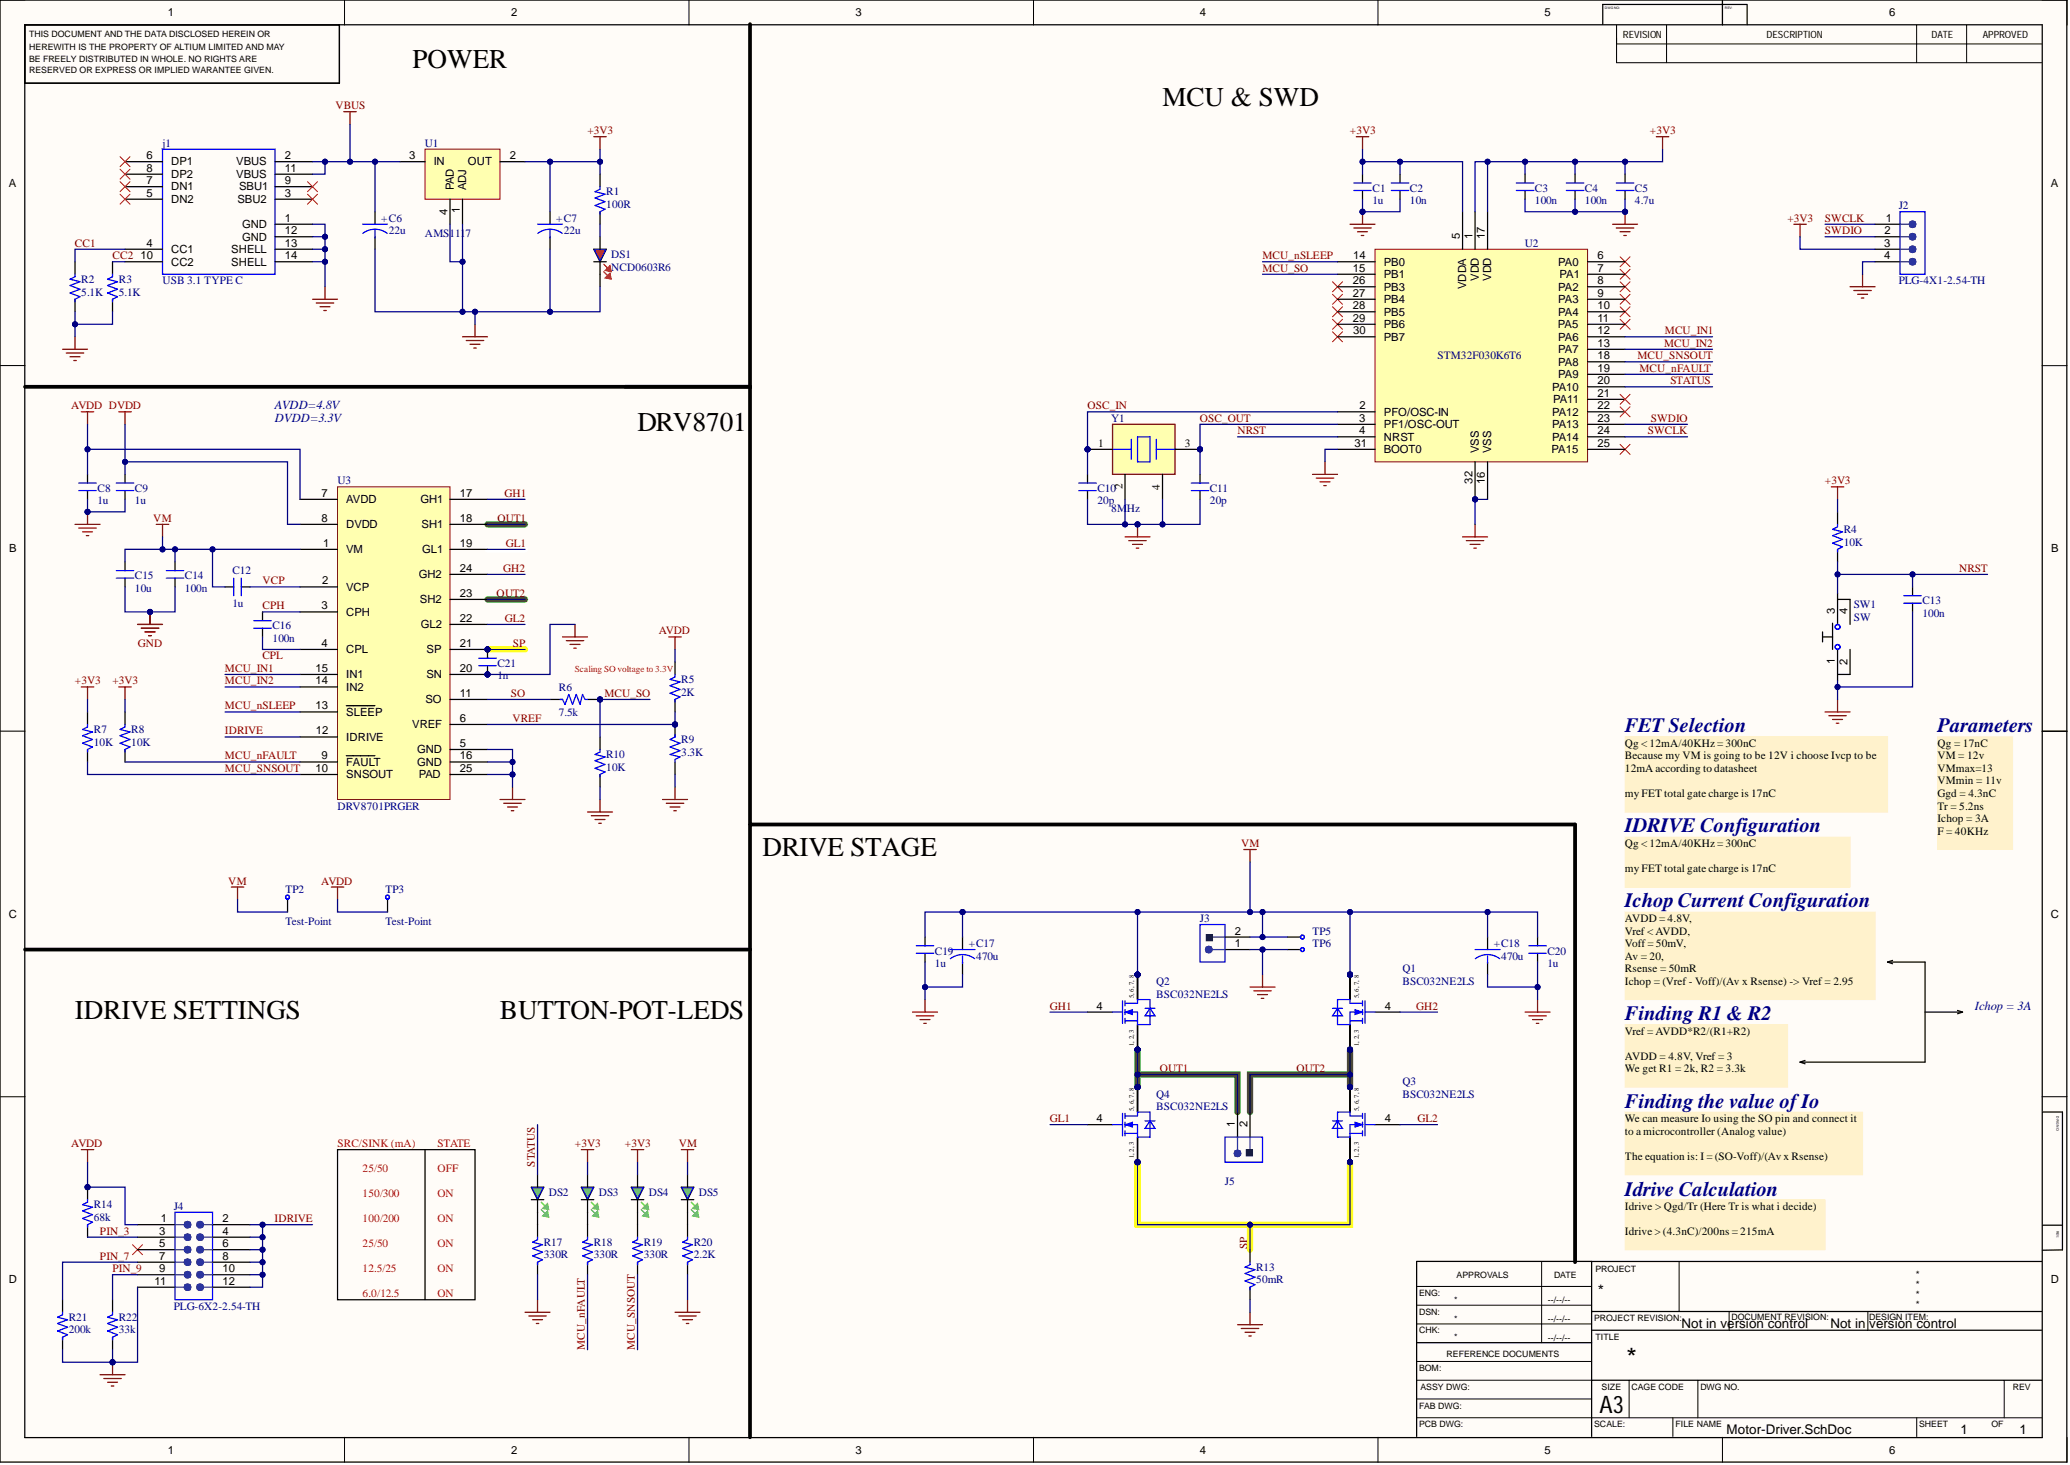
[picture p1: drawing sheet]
<svg xmlns="http://www.w3.org/2000/svg" width="420mm" height="297mm" viewBox="0 0 420 297" stroke-linecap="round" stroke-linejoin="round" font-family="sans-serif">
<defs><g id="words">
<g font-size="5.5">
<text x="83.7" y="13.9">POWER</text>
<text x="235.8" y="21.5">MCU &amp; SWD</text>
<text x="129.3" y="87.4">DRV8701</text>
<text x="154.6" y="173.6">DRIVE STAGE</text>
<text x="15.2" y="206.6">IDRIVE SETTINGS</text>
<text x="101.4" y="206.6">BUTTON-POT-LEDS</text>
</g>
<text font-size="5.4" x="329.9" y="277.1">*</text>
<text font-size="4.9" x="324.4" y="286.5">A3</text>
<g font-size="4.1" fill="#000080">
<text x="329.5" y="148.5">FET Selection</text>
<text x="392.9" y="148.5">Parameters</text>
<text x="329.5" y="168.8">IDRIVE Configuration</text>
<text x="329.5" y="184">IchopCurrent Configuration</text>
<text x="329.5" y="206.9">Finding R1 &amp; R2</text>
<text x="329.5" y="224.6">Finding the value ofIo</text>
<text x="329.5" y="242.4">Idrive Calculation</text>
</g>
<text font-size="3.2" x="324.1" y="262.7">*</text>
<g font-size="2.7">
<text x="341" y="269.4">Not in version control</text>
<text x="371.2" y="269.4">Not in version control</text>
<text x="350.2" y="290.7">Motor-Driver.SchDoc</text>
<text x="397.6" y="290.7">1</text>
<text x="409.6" y="290.7">1</text>
</g>
<g font-size="2.5" fill="#000080">
<text x="55.8" y="83">AVDD=4.8V</text>
<text x="55.8" y="85.5">DVDD=3.3V</text>
<text x="400.5" y="204.7">Ichop= 3A</text>
</g>
<g font-size="2.3">
<text x="34.1" y="3.3">1</text>
<text x="103.7" y="3.3">2</text>
<text x="173.5" y="3.3">3</text>
<text x="243.4" y="3.3">4</text>
<text x="313.2" y="3.3">5</text>
<text x="383.1" y="3.3">6</text>
<text x="29.7" y="32.3">6</text>
<text x="29.7" y="34.8">8</text>
<text x="34.7" y="33.6">DP1</text>
<text x="47.9" y="33.6">VBUS</text>
<text x="57.8" y="32.3">2</text>
<text x="57.8" y="34.8">11</text>
<text x="83" y="32.3">3</text>
<text x="88" y="33.6">IN</text>
<text x="94.9" y="33.6">OUT</text>
<text x="103.4" y="32.3">2</text>
<text x="1.8" y="37.9">A</text>
<text x="29.7" y="39.9">5</text>
<text x="29.7" y="37.4">7</text>
<text x="34.7" y="41.2">DN2</text>
<text x="34.7" y="38.6">DN1</text>
<text x="34.7" y="36.1">DP2</text>
<text x="47.9" y="36.1">VBUS</text>
<text x="48.2" y="41.2">SBU2</text>
<text x="48.5" y="38.6">SBU1</text>
<text x="57.8" y="39.9">3</text>
<text x="57.8" y="37.4">9</text>
<text x="92" y="38.6" transform="rotate(-90 92 38.6)">PAD</text>
<text x="94.6" y="38.6" transform="rotate(-90 94.6 38.6)">ADJ</text>
<text x="415.9" y="37.9">A</text>
<text x="49.1" y="46.2">GND</text>
<text x="57.8" y="45">1</text>
<text x="57.8" y="47.5">12</text>
<text x="90.8" y="43.6" transform="rotate(-90 90.8 43.6)">4</text>
<text x="93.3" y="43.3" transform="rotate(-90 93.3 43.3)">1</text>
<text x="382.2" y="47.5">2</text>
<text x="382.4" y="45">1</text>
<text x="28.5" y="52.6">10</text>
<text x="29.7" y="50">4</text>
<text x="34.7" y="51.3">CC1</text>
<text x="34.7" y="53.8">CC2</text>
<text x="46.9" y="51.3">SHELL</text>
<text x="46.9" y="53.8">SHELL</text>
<text x="49.1" y="48.8">GND</text>
<text x="57.8" y="50">13</text>
<text x="57.8" y="52.6">14</text>
<text x="274.5" y="52.6">14</text>
<text x="280.6" y="53.8">PB0</text>
<text x="296.1" y="48.5" transform="rotate(-90 296.1 48.5)">5</text>
<text x="298.6" y="48.5" transform="rotate(-90 298.6 48.5)">1</text>
<text x="301.2" y="48.5" transform="rotate(-90 301.2 48.5)">17</text>
<text x="316" y="53.8">PA0</text>
<text x="324" y="52.6">6</text>
<text x="382.1" y="50">3</text>
<text x="382.1" y="52.6">4</text>
<text x="274.4" y="55.1">15</text>
<text x="274.4" y="57.6">26</text>
<text x="280.6" y="56.4">PB1</text>
<text x="280.6" y="58.9">PB3</text>
<text x="297.4" y="58.7" transform="rotate(-90 297.4 58.7)">VDDA</text>
<text x="299.9" y="57" transform="rotate(-90 299.9 57)">VDD</text>
<text x="302.4" y="57" transform="rotate(-90 302.4 57)">VDD</text>
<text x="316" y="58.9">PA2</text>
<text x="316.3" y="56.4">PA1</text>
<text x="324" y="55.1">7</text>
<text x="324" y="57.6">8</text>
<text x="274.4" y="60.2">27</text>
<text x="274.4" y="62.7">28</text>
<text x="274.4" y="65.2">29</text>
<text x="280.6" y="61.4">PB4</text>
<text x="280.6" y="64">PB5</text>
<text x="316" y="61.4">PA3</text>
<text x="316" y="64">PA4</text>
<text x="324" y="60.2">9</text>
<text x="324" y="62.7">10</text>
<text x="324" y="65.2">11</text>
<text x="274.5" y="67.8">30</text>
<text x="280.6" y="66.5">PB6</text>
<text x="280.6" y="69">PB7</text>
<text x="315.9" y="66.5">PA5</text>
<text x="316" y="69">PA6</text>
<text x="316" y="71.6">PA7</text>
<text x="324" y="67.8">12</text>
<text x="324" y="70.3">13</text>
<text x="316" y="74.1">PA8</text>
<text x="316" y="76.7">PA9</text>
<text x="324" y="72.9">18</text>
<text x="324" y="75.4">19</text>
<text x="324" y="77.9">20</text>
<text x="275.7" y="83">2</text>
<text x="314.8" y="79.2">PA10</text>
<text x="315" y="81.7">PA11</text>
<text x="324" y="80.5">21</text>
<text x="324" y="83">22</text>
<text x="275.6" y="85.5">3</text>
<text x="275.6" y="88.1">4</text>
<text x="280.6" y="84.3">PFO/OSC-IN</text>
<text x="280.6" y="86.8">PF1/OSC-OUT</text>
<text x="280.6" y="89.3">NRST</text>
<text x="314.8" y="84.3">PA12</text>
<text x="314.8" y="86.8">PA13</text>
<text x="314.8" y="89.3">PA14</text>
<text x="324" y="85.5">23</text>
<text x="324" y="88.1">24</text>
<text x="222.7" y="90.6">1</text>
<text x="240.3" y="90.6">3</text>
<text x="274.7" y="90.6">31</text>
<text x="280.6" y="91.9">BOOT0</text>
<text x="299.9" y="91.9" transform="rotate(-90 299.9 91.9)">VSS</text>
<text x="302.4" y="91.9" transform="rotate(-90 302.4 91.9)">VSS</text>
<text x="314.7" y="91.9">PA15</text>
<text x="324" y="90.6">25</text>
<text x="65.2" y="100.7">7</text>
<text x="93.3" y="100.7">17</text>
<text x="227.6" y="99.2" transform="rotate(-90 227.6 99.2)">2</text>
<text x="235.2" y="99.3" transform="rotate(-90 235.2 99.3)">4</text>
<text x="298.6" y="98" transform="rotate(-90 298.6 98)">32</text>
<text x="301.2" y="98.1" transform="rotate(-90 301.2 98.1)">16</text>
<text x="65.2" y="105.8">8</text>
<text x="70.2" y="102">AVDD</text>
<text x="70.2" y="107.1">DVDD</text>
<text x="85.3" y="102">GH1</text>
<text x="85.5" y="107.1">SH1</text>
<text x="93.3" y="105.8">18</text>
<text x="1.9" y="112">B</text>
<text x="65.6" y="110.9">1</text>
<text x="70.2" y="112.2">VM</text>
<text x="85.6" y="112.2">GL1</text>
<text x="93.3" y="110.9">19</text>
<text x="416" y="112">B</text>
<text x="65.3" y="118.5">2</text>
<text x="70.2" y="119.8">VCP</text>
<text x="84.9" y="117.2">GH2</text>
<text x="93.3" y="116">24</text>
<text x="65.2" y="123.6">3</text>
<text x="70.2" y="124.8">CPH</text>
<text x="85.2" y="122.3">SH2</text>
<text x="93.3" y="121">23</text>
<text x="372.1" y="124.6" transform="rotate(-90 372.1 124.6)">3</text>
<text x="374.7" y="124.6" transform="rotate(-90 374.7 124.6)">4</text>
<text x="65.2" y="131.2">4</text>
<text x="85.3" y="127.4">GL2</text>
<text x="93.3" y="131.2">21</text>
<text x="93.3" y="126.1">22</text>
<text x="64" y="136.2">15</text>
<text x="70.2" y="137.5">IN1</text>
<text x="70.2" y="132.4">CPL</text>
<text x="86.5" y="137.5">SN</text>
<text x="86.5" y="132.4">SP</text>
<text x="93.3" y="136.2">20</text>
<text x="372.1" y="134.6" transform="rotate(-90 372.1 134.6)">1</text>
<text x="374.7" y="134.8" transform="rotate(-90 374.7 134.8)">2</text>
<text x="64" y="143.8">13</text>
<text x="64" y="138.8">14</text>
<text x="70.2" y="140">IN2</text>
<text x="86.3" y="142.6">SO</text>
<text x="93.3" y="141.3">11</text>
<text x="64.1" y="148.9">12</text>
<text x="70.2" y="145.1">SLEEP</text>
<text x="83.6" y="147.7">VREF</text>
<text x="93.3" y="146.4">6</text>
<text x="65.2" y="154">9</text>
<text x="70.2" y="155.3">FAULT</text>
<text x="70.2" y="150.2">IDRIVE</text>
<text x="84.6" y="155.3">GND</text>
<text x="84.6" y="152.7">GND</text>
<text x="93.3" y="154">16</text>
<text x="93.3" y="151.5">5</text>
<text x="329.5" y="151.5">Qg &lt; 12mA/40KHz = 300nC</text>
<text x="329.5" y="154">Because my VM is going to be 12V i choose Ivcp to be</text>
<text x="392.9" y="151.5">Qg = 17nC</text>
<text x="392.9" y="154">VM = 12v</text>
<text x="64" y="156.5">10</text>
<text x="70.2" y="157.8">SNSOUT</text>
<text x="84.9" y="157.8">PAD</text>
<text x="93.3" y="156.5">25</text>
<text x="329.5" y="156.5">12mA according to datasheet</text>
<text x="329.5" y="161.6">my FET total gate charge is 17nC</text>
<text x="392.9" y="156.5">VMmax=13</text>
<text x="392.9" y="159.1">VMmin = 11v</text>
<text x="392.9" y="161.6">Ggd = 4.3nC</text>
<text x="392.9" y="164.1">Tr = 5.2ns</text>
<text x="392.9" y="166.7">Ichop = 3A</text>
<text x="329.5" y="171.7">Qg &lt; 12mA/40KHz = 300nC</text>
<text x="392.9" y="169.2">F = 40KHz</text>
<text x="329.5" y="176.8">my FET total gate charge is 17nC</text>
<text x="1.8" y="186.1">C</text>
<text x="250.5" y="189.5">2</text>
<text x="329.5" y="187">AVDD = 4.8V,</text>
<text x="329.5" y="189.5">Vref&lt; AVDD,</text>
<text x="415.9" y="186.1">C</text>
<text x="250.5" y="192">1</text>
<text x="329.5" y="192">Voff= 50mV,</text>
<text x="329.5" y="194.6">Av = 20,</text>
<text x="329.5" y="197.1">Rsense = 50mR</text>
<text x="329.5" y="199.6">Ichop = (Vref - Voff)/(Av x Rsense) -&gt; Vref = 2.95</text>
<text x="222.4" y="204.7">4</text>
<text x="280.9" y="204.7">4</text>
<text x="329.5" y="209.8">Vref= AVDD*R2/(R1+R2)</text>
<text x="329.5" y="214.8">AVDD = 4.8V, Vref = 3</text>
<text x="329.5" y="217.4">We get R1 = 2k, R2 = 3.3k</text>
<text x="222.4" y="227.5">4</text>
<text x="280.9" y="227.5">4</text>
<text x="329.5" y="227.5">We can measure Io using the SO pin and connect it</text>
<text x="250.5" y="228.5" transform="rotate(-90 250.5 228.5)">1</text>
<text x="253" y="228.5" transform="rotate(-90 253 228.5)">2</text>
<text x="329.5" y="230.1">t</text>
<text x="330.2" y="230.1">o a microcontroller (Analog value)</text>
<text x="329.5" y="235.1">The equation is: I = (SO-Voff)/(Av x Rsense)</text>
<text x="329.5" y="245.3">Idrive &gt; Qgd/Tr (Here Tr is what i decide)</text>
<text x="32.3" y="250.3">3</text>
<text x="32.6" y="247.8">1</text>
<text x="45.1" y="247.8">2</text>
<text x="45.1" y="250.3">4</text>
<text x="329.5" y="250.3">Idrive &gt; (4.3nC)/200ns = 215mA</text>
<text x="32.3" y="252.9">5</text>
<text x="32.3" y="255.4">7</text>
<text x="32.3" y="257.9">9</text>
<text x="45.1" y="252.9">6</text>
<text x="45.1" y="255.4">8</text>
<text x="45.1" y="257.9">10</text>
<text x="1.8" y="260.2">D</text>
<text x="31.3" y="260.5">11</text>
<text x="45.1" y="260.5">12</text>
<text x="415.9" y="260.2">D</text>
<text x="34.1" y="294.7">1</text>
<text x="103.7" y="294.7">2</text>
<text x="173.5" y="294.7">3</text>
<text x="243.4" y="294.7">4</text>
<text x="313.2" y="294.7">5</text>
<text x="383.1" y="294.7">6</text>
</g>
<g font-size="2.3" fill="#800000">
<text x="68" y="22.1">VBUS</text>
<text x="119.1" y="27.2">+3V3</text>
<text x="273.8" y="27.2">+3V3</text>
<text x="334.6" y="27.2">+3V3</text>
<text x="362.5" y="45">+3V3</text>
<text x="370.1" y="45">SWCLK</text>
<text x="370.1" y="47.5">SWDIO</text>
<text x="15.2" y="50">CC1</text>
<text x="22.8" y="52.6">CC2</text>
<text x="256" y="52.6">MCU_nSLEEP</text>
<text x="256" y="55.1">MCU_SO</text>
<text x="337.5" y="70.3">MCU_IN2</text>
<text x="337.7" y="67.8">MCU_IN1</text>
<text x="332.1" y="72.9">MCU_SNSOUT</text>
<text x="332.5" y="75.4">MCU_nFAULT</text>
<text x="338.8" y="77.9">STATUS</text>
<text x="14.4" y="83">AVDD DVDD</text>
<text x="220.5" y="83">OSC_IN</text>
<text x="243.4" y="85.5">OSC_OUT</text>
<text x="251" y="88.1">NRST</text>
<text x="334.2" y="88.1">SWCLK</text>
<text x="334.8" y="85.5">SWDIO</text>
<text x="102.3" y="100.7">GH1</text>
<text x="370.1" y="98.2">+3V3</text>
<text x="31.1" y="105.8">VM</text>
<text x="100.9" y="105.8">OUT1</text>
<text x="102.6" y="110.9">GL1</text>
<text x="53.2" y="118.5">VCP</text>
<text x="102.1" y="116">GH2</text>
<text x="397.3" y="116">NRST</text>
<text x="53.2" y="123.6">CPH</text>
<text x="100.7" y="121">OUT2</text>
<text x="28" y="131.2">GND</text>
<text x="102.4" y="126.1">GL2</text>
<text x="104" y="131.2">SP</text>
<text x="133.6" y="128.6">AVDD</text>
<text x="45.6" y="136.2">MCU_IN1</text>
<text x="53.2" y="133.7">CPL</text>
<text x="15.2" y="138.8">+3V3</text>
<text x="22.8" y="138.8">+3V3</text>
<text x="45.6" y="138.8">MCU_IN2</text>
<text x="45.6" y="143.8">MCU_nSLEEP</text>
<text x="103.6" y="141.3">SO</text>
<text x="122.6" y="141.3">MCU_SO</text>
<text x="45.6" y="148.9">IDRIVE</text>
<text x="103.9" y="146.4">VREF</text>
<text x="45.6" y="154">MCU_nFAULT</text>
<text x="45.6" y="156.5">MCU_SNSOUT</text>
<text x="251.7" y="171.7">VM</text>
<text x="46.3" y="179.3">VM</text>
<text x="65.1" y="179.3">AVDD</text>
<text x="212.9" y="204.7">GH1</text>
<text x="287.2" y="204.7">GH2</text>
<text x="235.2" y="217.4">OUT1</text>
<text x="263" y="217.4">OUT2</text>
<text x="212.9" y="227.5">GL1</text>
<text x="287.5" y="227.5">GL2</text>
<text x="14.4" y="232.6">AVDD</text>
<text x="116.6" y="232.6">+3V3</text>
<text x="126.7" y="232.6">+3V3</text>
<text x="137.6" y="232.6">VM</text>
<text x="108.5" y="236.6" transform="rotate(-90 108.5 236.6)">STATUS</text>
<text x="20.3" y="250.3">PIN_3</text>
<text x="55.7" y="247.8">IDRIVE</text>
<text x="20.3" y="255.4">PIN_7</text>
<text x="22.8" y="257.9">PIN_9</text>
<text x="253" y="253.3" transform="rotate(-90 253 253.3)">SP</text>
<text x="118.6" y="273.7" transform="rotate(-90 118.6 273.7)">MCU_nFAULT</text>
<text x="128.8" y="273.7" transform="rotate(-90 128.8 273.7)">MCU_SNSOUT</text>
</g>
<g font-size="2.3" fill="#000080">
<text x="33" y="29.7">j1</text>
<text x="86.2" y="29.7">U1</text>
<text x="122.9" y="39.6">R1</text>
<text x="278.3" y="38.9">C1</text>
<text x="278.3" y="41.4">1u</text>
<text x="285.9" y="38.9">C2</text>
<text x="285.9" y="41.4">10n</text>
<text x="311.3" y="38.9">C3</text>
<text x="311.3" y="41.4">100n</text>
<text x="321.4" y="38.9">C4</text>
<text x="321.4" y="41.4">100n</text>
<text x="331.6" y="38.9">C5</text>
<text x="331.6" y="41.4">4.7u</text>
<text x="77.3" y="45">+C6</text>
<text x="78.8" y="47.5">22u</text>
<text x="112.8" y="45">+C7</text>
<text x="114.3" y="47.5">22u</text>
<text x="122.9" y="42.2">100R</text>
<text x="385.1" y="42.4">J2</text>
<text x="86.2" y="48">AMS111</text>
<text x="94.4" y="48">7</text>
<text x="124" y="52.3">DS1</text>
<text x="309.3" y="50">U2</text>
<text x="16.5" y="57.4">R2</text>
<text x="16.5" y="59.9">5.1K</text>
<text x="24.1" y="57.4">R3</text>
<text x="24.1" y="59.9">5.1K</text>
<text x="33" y="57.6">USB 3.1 TYPE C</text>
<text x="124" y="54.8">NCD0603R6</text>
<text x="385.1" y="57.6">PLG-4X1-2.54-TH</text>
<text x="291.5" y="72.9">STM32F030K6T6</text>
<text x="225.4" y="85.5">Y1</text>
<text x="19.8" y="99.7">C8</text>
<text x="27.4" y="99.7">C9</text>
<text x="68.4" y="98.2">U3</text>
<text x="222.6" y="99.7">C10</text>
<text x="245.4" y="99.7">C11</text>
<text x="19.8" y="102.3">1u</text>
<text x="27.4" y="102.3">1u</text>
<text x="222.6" y="102.3">20p</text>
<text x="225.4" y="103.8">8MHz</text>
<text x="245.4" y="102.3">20p</text>
<text x="373.9" y="108.1">R4</text>
<text x="373.9" y="110.6">10K</text>
<text x="27.4" y="117.5">C15</text>
<text x="37.5" y="117.5">C14</text>
<text x="47.2" y="116.5">C12</text>
<text x="27.4" y="120">10u</text>
<text x="37.5" y="120">100n</text>
<text x="47.2" y="123.1">1u</text>
<text x="375.9" y="123.3">SW1</text>
<text x="375.9" y="125.8">SW</text>
<text x="389.9" y="122.5">C13</text>
<text x="389.9" y="125.1">100n</text>
<text x="55.3" y="127.6">C16</text>
<text x="55.3" y="130.2">100n</text>
<text x="100.9" y="135.2">C21</text>
<text x="100.9" y="137.8">1n</text>
<text x="113.3" y="140">R6</text>
<text x="138.2" y="138.5">R5</text>
<text x="138.2" y="141.1">2K</text>
<text x="19" y="148.7">R7</text>
<text x="26.6" y="148.7">R8</text>
<text x="113.3" y="145.1">7.5k</text>
<text x="19" y="151.2">10K</text>
<text x="26.6" y="151.2">10K</text>
<text x="122.9" y="153.7">R10</text>
<text x="138.2" y="150.7">R9</text>
<text x="138.2" y="153.2">3.3K</text>
<text x="122.9" y="156.3">10K</text>
<text x="68.4" y="164.1">DRV8701PRGER</text>
<text x="57.9" y="181">TP2</text>
<text x="78.2" y="181">TP3</text>
<text x="57.9" y="187.5">Test-Point</text>
<text x="78.2" y="187.5">Test-Point</text>
<text x="243.4" y="187">J3</text>
<text x="266.2" y="189.5">TP5</text>
<text x="189.6" y="193.5">C19</text>
<text x="189.6" y="196.1">1u</text>
<text x="196.5" y="192">+C17</text>
<text x="198" y="194.6">470u</text>
<text x="266.2" y="192">TP6</text>
<text x="284.4" y="197.2">Q1</text>
<text x="302.9" y="192">+C18</text>
<text x="304.5" y="194.6">470u</text>
<text x="313.8" y="193.5">C20</text>
<text x="313.8" y="196.1">1u</text>
<text x="234.5" y="199.7">Q2</text>
<text x="234.5" y="202.3">BSC032NE2LS</text>
<text x="284.4" y="199.7">BSC032NE2LS</text>
<text x="284.4" y="220">Q3</text>
<text x="234.5" y="222.5">Q4</text>
<text x="234.5" y="225.1">BSC032NE2LS</text>
<text x="284.4" y="222.5">BSC032NE2LS</text>
<text x="19" y="245">R14</text>
<text x="35.2" y="245.3">J4</text>
<text x="111.3" y="242.5">DS2</text>
<text x="121.4" y="242.5">DS3</text>
<text x="131.6" y="242.5">DS4</text>
<text x="141.7" y="242.5">DS5</text>
<text x="248.4" y="240.2">J5</text>
<text x="19" y="247.6">68k</text>
<text x="110.3" y="252.6">R17</text>
<text x="110.3" y="255.2">330R</text>
<text x="120.4" y="252.6">R18</text>
<text x="120.4" y="255.2">330R</text>
<text x="130.6" y="252.6">R19</text>
<text x="130.6" y="255.2">330R</text>
<text x="140.7" y="252.6">R20</text>
<text x="140.7" y="255.2">2.2K</text>
<text x="254.8" y="257.7">R13</text>
<text x="254.8" y="260.2">50mR</text>
<text x="13.9" y="267.8">R21</text>
<text x="24.1" y="267.8">R22</text>
<text x="35.2" y="265.6">PLG-6X2-2.54-TH</text>
<text x="13.9" y="270.4">200k</text>
<text x="24.1" y="270.4">33k</text>
</g>
<g font-size="2.3" fill="#f00">
<text x="68.4" y="232.6">SRC/SINK (mA)</text>
<text x="88.7" y="232.6">STATE</text>
<text x="73.5" y="237.7">25/50</text>
<text x="88.7" y="237.7">OFF</text>
<text x="73.5" y="242.7">150/300</text>
<text x="88.7" y="242.7">ON</text>
<text x="73.5" y="247.8">100/200</text>
<text x="88.7" y="247.8">ON</text>
<text x="73.5" y="252.9">25/50</text>
<text x="73.5" y="257.9">12.5/25</text>
<text x="88.7" y="252.9">ON</text>
<text x="88.7" y="257.9">ON</text>
<text x="73.5" y="263">6.0/12.5</text>
<text x="88.7" y="263">ON</text>
</g>
<g font-size="2">
<text x="329.1" y="7.7">REVISION</text>
<text x="358.3" y="7.7">DESCRIPTION</text>
<text x="391.7" y="7.7">DATE</text>
<text x="402.1" y="7.7">APPROVED</text>
<text x="388.5" y="263.1">*</text>
<text x="388.5" y="259.1">*</text>
<text x="388.5" y="261.2">*</text>
<text x="388.5" y="265.1">*</text>
</g>
<text font-size="1.9" fill="#f00" x="116.6" y="136.3">Scaling SO voltage to 3.3V</text>
<g font-size="1.8">
<text x="5.9" y="7.6">THIS DOCUMENT AND THE DATA DISCLOSED HEREIN OR</text>
<text x="5.9" y="10.1">HEREWITH IS THE PROPERTY OF ALTIUM LIMITED AND MAY</text>
<text x="5.9" y="12.5">BE FREELY DISTRIBUTED IN WHOLE. NO RIGHTS ARE</text>
<text x="5.9" y="14.9">RESERVED OR EXPRESS OR IMPLIED WARANTEE GIVEN.</text>
<text x="323.5" y="257.9">PROJECT</text>
<text x="287.8" y="262.8">ENG:</text>
<text x="295.4" y="259.2">APPROVALS</text>
<text x="315.2" y="259.2">DATE</text>
<text x="287.8" y="266.6">DSN:</text>
<text x="294.9" y="264.3">*</text>
<text x="294.9" y="268.1">*</text>
<text x="313.9" y="264.3">--/--/--</text>
<text x="313.9" y="268.1">--/--/--</text>
<text x="323.3" y="267.8">PROJECT REVISION:</text>
<text x="351.2" y="267.6">DOCUMENT REVISION:</text>
<text x="379.1" y="267.6">DESIGN ITEM:</text>
<text x="287.8" y="270.4">CHK:</text>
<text x="293.4" y="275.2">REFERENCE DOCUMENTS</text>
<text x="294.9" y="271.6">*</text>
<text x="313.9" y="271.9">--/--/--</text>
<text x="323.5" y="271.6">TITLE</text>
<text x="287.8" y="278">BOM:</text>
<text x="288.1" y="281.8">ASSY DWG:</text>
<text x="324.8" y="281.8">SIZE</text>
<text x="330.9" y="281.8">CAGE CODE</text>
<text x="344.8" y="281.8">DWG NO.</text>
<text x="408.2" y="281.8">REV</text>
<text x="287.8" y="285.6">FAB DWG:</text>
<text x="287.8" y="289.4">PCB DWG:</text>
<text x="323.3" y="289.4">SCALE:</text>
<text x="339.8" y="289.4">FILE NAME</text>
<text x="389.2" y="289.4">SHEET</text>
<text x="403.9" y="289.4">OF</text>
</g>
<g font-size="1.4">
<text x="229.9" y="202.4" transform="rotate(-90 229.9 202.4)">5, 6, 7, 8</text>
<text x="275.6" y="202.4" transform="rotate(-90 275.6 202.4)">5, 6, 7, 8</text>
<text x="229.9" y="212.1" transform="rotate(-90 229.9 212.1)">1, 2, 3</text>
<text x="275.6" y="212.1" transform="rotate(-90 275.6 212.1)">1, 2, 3</text>
<text x="229.9" y="225.2" transform="rotate(-90 229.9 225.2)">5, 6, 7, 8</text>
<text x="275.6" y="225.2" transform="rotate(-90 275.6 225.2)">5, 6, 7, 8</text>
<text x="229.9" y="234.9" transform="rotate(-90 229.9 234.9)">1, 2, 3</text>
<text x="275.6" y="234.9" transform="rotate(-90 275.6 234.9)">1, 2, 3</text>
</g>
<g font-size=".7">
<text x="325.5" y="1.8">DWG NO:</text>
<text x="349.8" y="1.8">REV:</text>
<text x="417.1" y="226.3" transform="rotate(90 417.1 226.3)">DWG NO:</text>
<text x="417.1" y="249.5" transform="rotate(90 417.1 249.5)">REV:</text>
</g>
</g></defs>
<g fill="#fffcf8">
<path d="M0 0h419.2v296.5h-419.2z" fill-rule="evenodd"/>
<path d="M5.1 5.1h409v286.3h-409z" fill-rule="evenodd"/>
</g>
<g fill="none" stroke="#000" stroke-width=".2">
<path d="M0 0h5.1M69.9 0v5.1M139.7 0v5.1M209.6 0v5.1M279.5 0v5.1M327.8 5.1v7.6h86.2M327.9 8.9h86.1M338 5.1v7.6M349.3 0v5.1M388.7 5.1v7.6M398.8 5.1v7.6M414.1 0h5.1v5.1"/>
<path d="M0 74.1h5.1M414.1 74.1h5.1M0 148.2h5.1M414.1 148.3h5.1M0 222.4h5.1M414.1 222.4h5.1M312.6 255.8v16.4M340.5 255.8v10.1M287.3 264.6h35.5M287.3 260.8h35.5M287.3 268.4h35.5M287.3 279.9h35.5"/>
<path d="M287.3 276h35.5M330.4 279.9v7.6M344.3 279.9v7.6M350.7 265.9v3.8M378.8 265.9v3.8M406.5 279.9v7.6M69.9 291.4v5.1M139.7 291.4v5.1M209.6 291.4v5.1M279.5 291.4v5.1M287.3 287.5h126.8M287.3 283.7h35.5"/>
<path d="M339.3 287.5v3.8M349.3 291.4v5.1M388.7 287.5v3.8M419.2 291.4v5.1"/>
</g>
<path d="M98.9 106.3h7.6M98.9 121.5h7.6M230.7 212.8v7.6M230.7 217.9h20.3v7.6M273.8 212.8v7.6M273.8 217.9h-20.3v7.6" fill="none" stroke="#00be00" stroke-width="1.3"/>
<path d="M98.9 111.4h7.6M98.9 126.6h7.6M212.9 228h7.7M283.9 228h7.6" fill="none" stroke="#fff" stroke-width="1.3"/>
<path d="M98.9 131.7h7.6M230.7 235.6v12.7h43.1v-12.7M253.5 248.3v5.1" fill="none" stroke="#ff0" stroke-width="1.3"/>
<g fill="none" stroke="#000" stroke-width=".25">
<path d="M0 0h419.2v296.4h-419.2zM5 5h409.2v286.5h-409.2zM5 5.1h63.8v11.8h-63.8M349.3 0v5M354.3 .9h-29.3v4M354.3 1v4M17.8 96.2v1.7M17.8 99.5v1.7M25.4 96.2v1.7M25.4 99.5v1.7M414.2 148.3h5M414.3 225.5h4v27.9l-4.1 .1"/>
<path d="M322.8 255.8v35.5M414.1 255.8h-126.8v35.5M414.3 248.4h4M287.3 272.2h35.5M322.8 265.9h91.3M322.8 269.7h91.3M322.8 279.9h91.3"/>
</g>
<path d="M16 97.9h3.5M16 99.5h3.5M23.6 97.9h3.5M23.6 99.5h3.5" fill="none" stroke="#00f" stroke-width=".25"/>
<path d="M15.2 106.3h5.1M16 107.1h3.5M16.7 107.8h2.1M17.5 108.6h.5M17.8 103.8v2.5" fill="none" stroke="#800000" stroke-width=".25"/>
<circle cx="17.8" cy="103.8" r=".51" fill="#000080"/>
<circle cx="17.8" cy="103.8" r=".51" fill="none" stroke="#000080" stroke-width=".2"/>
<path d="M35.5 113.9v1.8M35.5 117.2v1.8M45.6 119h1.8M48.9 119h1.8" fill="none" stroke="#000" stroke-width=".25"/>
<path d="M33.7 117.2h3.6M33.7 115.7h3.6M47.4 117.2v3.6M48.9 117.2v3.6" fill="none" stroke="#00f" stroke-width=".25"/>
<path d="M27.9 126.6h5.1M28.7 127.4h3.5M29.4 128.1h2M30.2 128.9h.5M30.4 124.1v2.5" fill="none" stroke="#800000" stroke-width=".25"/>
<circle cx="30.4" cy="124.1" r=".51" fill="#000080"/>
<circle cx="30.4" cy="124.1" r=".51" fill="none" stroke="#000080" stroke-width=".2"/>
<path d="M27.9 126.6h5.1M28.7 127.4h3.5M29.4 128.1h2M30.2 128.9h.5M30.4 124.1v2.5" fill="none" stroke="#800000" stroke-width=".25"/>
<circle cx="30.4" cy="124.1" r=".51" fill="#000080"/>
<circle cx="30.4" cy="124.1" r=".51" fill="none" stroke="#000080" stroke-width=".2"/>
<g fill="none" stroke="#800000" stroke-width=".25">
<path d="M16.5 83.5h2.5M17.8 83.5v2.5M24.1 83.5h2.5M25.4 83.5v2.5M31.7 106.3h2.5M33 106.3v2.6M16.5 139.3h2.5M17.8 139.3v2.5M24.1 139.3h2.5M25.4 139.3v2.5M103.9 159.6v2.5M46.9 179.9h2.5"/>
<path d="M48.2 179.9v2.5M67.2 179.9h2.5M68.5 179.9v2.5M101.4 162.1h5.1M102.2 162.9h3.5M102.9 163.6h2.1M103.7 164.4h.5M20.3 278.7h5.1M21.1 279.5h3.5M22.8 276.2v2.5M21.8 280.3h2M22.6 281h.5"/>
</g>
<path d="M53.2 124.1v1.7M53.2 127.4v1.7M17.8 144.4v2.5M17.8 152v2.5M25.4 144.4v2.5M25.4 152v2.5M58.3 182.4v2.5M78.6 182.4v2.5M68.5 233.1h27.8v30.4h-27.8zM86.2 233.1v30.4" fill="none" stroke="#000" stroke-width=".25"/>
<g fill="none" stroke="#00f" stroke-width=".25">
<path d="M51.5 127.4h3.5M51.5 125.8h3.5M17.8 146.9v.5l-1.1 .5 2.1 .5-2.1 .8 2.1 .7-2.1 .8 2.1 .8-1 .5v.5M25.4 146.9v.5l-1.1 .5 2.1 .5-2.1 .8 2.1 .7-2.1 .8 2.1 .8-1 .5v.5"/>
<circle cx="58.3" cy="181.9" r=".4"/>
<circle cx="78.6" cy="181.9" r=".4"/>
</g>
<circle cx="22.8" cy="276.2" r=".51" fill="#000080"/>
<circle cx="22.8" cy="276.2" r=".51" fill="none" stroke="#000080" stroke-width=".2"/>
<path d="M26.9 252.4l2 2M28.9 252.4l-2 2" fill="none" stroke="#f00" stroke-width=".2"/>
<path d="M16.5 233.1h2.5M17.8 233.1v2.5" fill="none" stroke="#800000" stroke-width=".25"/>
<circle cx="136.9" cy="146.9" r=".51" fill="#000080"/>
<circle cx="136.9" cy="146.9" r=".51" fill="none" stroke="#000080" stroke-width=".2"/>
<path d="M136.9 146.9v2.5M136.9 154.5v2.5" fill="none" stroke="#000" stroke-width=".25"/>
<circle cx="136.9" cy="146.9" r=".51" fill="#000080"/>
<circle cx="136.9" cy="146.9" r=".51" fill="none" stroke="#000080" stroke-width=".2"/>
<g fill="none" stroke="#00f" stroke-width=".25">
<path d="M136.9 136.7v.6l-1 .5 2 .5-2 .7 2 .8-2 .8 2 .7-1 .5v.5M121.7 152v.5l-1 .5 2 .5-2 .7 2 .8-2 .8 2 .7-1 .5v.5M136.9 148.9v.5l-1 .5 2 .8-2 .8 2 .7-2 .8 2 .5-1 .5v.5M185.8 191.8h3.6M185.8 193.3h3.6M310.1 191.8h3.5M310.1 193.3h3.5"/>
<circle cx="264.1" cy="190" r=".4"/>
<circle cx="264.1" cy="192.5" r=".4"/>
</g>
<path d="M136.9 134.2v2.5M121.7 149.4v2.6M121.7 157v2.6M136.9 141.8v2.6M187.6 190v1.8M187.6 193.3v1.8M261.1 190h2.5M261.1 192.5h2.5M311.8 190v1.8M311.8 193.3v1.8" fill="none" stroke="#000" stroke-width=".25"/>
<g fill="none" stroke="#800000" stroke-width=".25">
<path d="M135.6 129.1h2.6M136.9 129.1v2.6M136.9 159.6v2.5M119.2 164.6h5M119.9 165.4h3.6M120.7 166.2h2M121.4 166.9h.5M121.7 162.1v2.5M134.4 162.1h5M135.1 162.9h3.6M135.9 163.6h2M136.6 164.4h.6"/>
<path d="M252.2 172.2h2.6M253.5 172.2v2.6M256 197.6v2.5M185.1 205.2h5M185.8 206h3.6M186.6 206.7h2M187.3 207.5h.6M187.6 202.7v2.5M253.5 200.1h5.1M254.3 200.9h3.5M255 201.7h2.1M255.8 202.4h.5"/>
<path d="M309.3 205.2h5.1M310.1 206h3.5M310.8 206.7h2M311.6 207.5h.5M311.8 202.7v2.5"/>
</g>
<path d="M140.2 245.3l.8 .7" fill="none" stroke="#0f0" stroke-width=".25"/>
<path d="M141.5 245.5l.2 1.3-1.3-.3z" fill="#0f0"/>
<path d="M141.5 245.5l.2 1.3-1.3-.3z" fill="none" stroke="#0f0" stroke-width=".2"/>
<path d="M138.2 240.7h2.5l-1.3 2.5zM138.2 243.2h2.5M139.4 245.8v2.5" fill="none" stroke="#000" stroke-width=".25"/>
<path d="M138.3 240.8h2.3l-1.2 2.2z" fill="#0f0"/>
<path d="M138.3 240.8h2.3l-1.2 2.2z" fill="none" stroke="#00f" stroke-width=".2"/>
<path d="M139.4 238.2v2.5" fill="none" stroke="#000" stroke-width=".25"/>
<path d="M140.2 243.7l.8 .8" fill="none" stroke="#0f0" stroke-width=".25"/>
<path d="M141.5 244l.2 1.3-1.3-.3z" fill="#0f0"/>
<path d="M141.5 244l.2 1.3-1.3-.3z" fill="none" stroke="#0f0" stroke-width=".2"/>
<path d="M139.4 243.2v2.6" fill="none" stroke="#000" stroke-width=".25"/>
<path d="M138.2 233.1h2.5M139.4 233.1v2.5M136.9 266.1h5.1M137.7 266.8h3.5M138.4 267.6h2M139.2 268.3h.5M139.4 263.5v2.6" fill="none" stroke="#800000" stroke-width=".25"/>
<path d="M130.1 245.3l.7 .7" fill="none" stroke="#0f0" stroke-width=".25"/>
<path d="M131.3 245.5l.3 1.3-1.3-.3z" fill="#0f0"/>
<path d="M131.3 245.5l.3 1.3-1.3-.3z" fill="none" stroke="#0f0" stroke-width=".2"/>
<path d="M128 240.7h2.6l-1.3 2.5zM128 243.2h2.6M129.3 245.8v2.5" fill="none" stroke="#000" stroke-width=".25"/>
<path d="M128.2 240.8h2.2l-1.1 2.2z" fill="#0f0"/>
<path d="M128.2 240.8h2.2l-1.1 2.2z" fill="none" stroke="#00f" stroke-width=".2"/>
<path d="M129.3 238.2v2.5" fill="none" stroke="#000" stroke-width=".25"/>
<path d="M130.1 243.7l.7 .8" fill="none" stroke="#0f0" stroke-width=".25"/>
<path d="M131.3 244l.3 1.3-1.3-.3z" fill="#0f0"/>
<path d="M131.3 244l.3 1.3-1.3-.3z" fill="none" stroke="#0f0" stroke-width=".2"/>
<path d="M129.3 243.2v2.6" fill="none" stroke="#000" stroke-width=".25"/>
<path d="M128 233.1h2.6M129.3 233.1v2.5" fill="none" stroke="#800000" stroke-width=".25"/>
<path d="M119.9 245.3l.8 .7" fill="none" stroke="#0f0" stroke-width=".25"/>
<path d="M121.2 245.5l.2 1.3-1.2-.3z" fill="#0f0"/>
<path d="M121.2 245.5l.2 1.3-1.2-.3z" fill="none" stroke="#0f0" stroke-width=".2"/>
<path d="M117.9 240.7h2.5l-1.2 2.5zM117.9 243.2h2.5M119.2 245.8v2.5" fill="none" stroke="#000" stroke-width=".25"/>
<path d="M118 240.8h2.3l-1.1 2.2z" fill="#0f0"/>
<path d="M118 240.8h2.3l-1.1 2.2z" fill="none" stroke="#00f" stroke-width=".2"/>
<path d="M119.2 238.2v2.5" fill="none" stroke="#000" stroke-width=".25"/>
<path d="M119.9 243.7l.8 .8" fill="none" stroke="#0f0" stroke-width=".25"/>
<path d="M121.2 244l.2 1.3-1.2-.3z" fill="#0f0"/>
<path d="M121.2 244l.2 1.3-1.2-.3z" fill="none" stroke="#0f0" stroke-width=".2"/>
<path d="M119.2 243.2v2.6" fill="none" stroke="#000" stroke-width=".25"/>
<path d="M117.9 233.1h2.5M119.2 233.1v2.5" fill="none" stroke="#800000" stroke-width=".25"/>
<path d="M109.8 245.3l.7 .7" fill="none" stroke="#0f0" stroke-width=".25"/>
<path d="M111 245.5l.3 1.3-1.3-.3z" fill="#0f0"/>
<path d="M111 245.5l.3 1.3-1.3-.3z" fill="none" stroke="#0f0" stroke-width=".2"/>
<path d="M107.7 240.7h2.6l-1.3 2.5zM107.7 243.2h2.6M109 245.8v2.5" fill="none" stroke="#000" stroke-width=".25"/>
<path d="M107.9 240.8h2.3l-1.2 2.2z" fill="#0f0"/>
<path d="M107.9 240.8h2.3l-1.2 2.2z" fill="none" stroke="#00f" stroke-width=".2"/>
<path d="M109 238.2v2.5" fill="none" stroke="#000" stroke-width=".25"/>
<path d="M109.8 243.7l.7 .8" fill="none" stroke="#0f0" stroke-width=".25"/>
<path d="M111 244l.3 1.3-1.3-.3z" fill="#0f0"/>
<path d="M111 244l.3 1.3-1.3-.3z" fill="none" stroke="#0f0" stroke-width=".2"/>
<g fill="none" stroke="#000" stroke-width=".25">
<path d="M25.4 32.8h7.6M25.4 37.9h7.6M25.4 35.3h7.6M55.8 32.8h7.6M55.8 37.9h7.6M55.8 35.3h7.6M15.2 53.1v2.5M22.8 53.1v2.5M25.4 40.4h7.6M25.4 50.5h7.6M25.4 53.1h7.6M55.8 45.5h7.6"/>
<path d="M55.8 40.4h7.6M55.8 50.5h7.6M55.8 53.1h7.6M55.8 48h7.6M76.1 42.9v2.6M76.1 48v2.5M111.6 42.9v2.6M111.6 48v2.5M380.3 45.5h5M380.3 50.5h5M380.3 53.1h5M380.3 48h5"/>
<path d="M15.2 60.7v2.5M22.8 60.7v2.5M109 243.2v2.6"/>
</g>
<g fill="none" stroke="#800000" stroke-width=".25">
<path d="M69.7 22.6h2.6M71 22.6v2.6M120.4 27.7h2.6M121.7 27.7v2.5M65.9 58.1v2.6M12.7 70.8h5.1M13.4 71.6h3.6M14.2 72.3h2M15 73.1h.5M15.2 68.3v2.5M63.4 60.7h5M64.1 61.4h3.6"/>
<path d="M64.9 62.2h2M65.7 63h.5M266.2 96.2h5.1M266.9 96.9h3.6M267.7 97.7h2M268.5 98.5h.5M268.7 93.6v2.6M228.2 108.9h5M228.9 109.6h3.6M229.7 110.4h2M230.4 111.1h.5M230.7 106.3v2.6"/>
<path d="M296.6 108.9h5.1M297.4 109.6h3.5M298.1 110.4h2.1M298.9 111.1h.5M299.1 106.3v2.6M106.5 266.1h5.1M107.2 266.8h3.6M108 267.6h2M108.8 268.3h.5M109 263.5v2.6"/>
</g>
<path d="M33 30.2h22.8v25.4h-22.8zM15.2 55.6v.5l-1 .5 2 .5-2 .8 2 .7-2 .8 2 .8-1 .5v.5M22.8 55.6v.5l-1 .5 2 .5-2 .8 2 .7-2 .8 2 .8-1 .5v.5M73.5 45.5h5.1M73.6 47.3a4.1 4.1 0 0 1 4.9 0M76.1 46.7v1.6M109 45.5h5.1M109.1 47.3a4.1 4.1 0 0 1 4.9 0M111.6 46.7v1.6M385.3 42.9h5.1v12.7h-5.1z" fill="none" stroke="#00f" stroke-width=".25"/>
<path d="M24.3 31.8l2.1 2M24.3 34.3l2.1 2M24.3 36.8l2.1 2.1M24.3 39.4l2.1 2M26.4 31.8l-2.1 2M26.4 34.3l-2.1 2M26.4 36.8l-2.1 2.1M26.4 39.4l-2.1 2M62.4 36.8l2 2.1M62.4 39.4l2 2M64.4 36.8l-2 2.1M64.4 39.4l-2 2" fill="none" stroke="#f00" stroke-width=".2"/>
<g fill="none" stroke="#1c4587" stroke-width="1.3">
<circle cx="387.9" cy="50.5" r=".13"/>
<circle cx="387.9" cy="48" r=".13"/>
<circle cx="387.9" cy="53.1" r=".13"/>
<circle cx="387.9" cy="45.5" r=".13"/>
</g>
<path d="M385.3 45.5h2.6M385.3 48h2.6M385.3 50.5h2.6M385.3 53.1h2.6" fill="none" stroke="#1c4587" stroke-width=".25"/>
<circle cx="230.7" cy="106.3" r=".51" fill="#000080"/>
<circle cx="230.7" cy="106.3" r=".51" fill="none" stroke="#000080" stroke-width=".2"/>
<g fill="none" stroke="#000" stroke-width=".25">
<path d="M309.3 35.3v1.8M309.3 38.6v1.8M319.4 35.3v1.8M319.4 38.6v1.8M329.6 35.3v1.8M329.6 38.6v1.8M220.6 96.2v1.8M220.6 99.5v1.8M243.4 96.2v1.8M243.4 99.5v1.8M372.7 103.8v2.5M372.7 111.4v2.5"/>
<path d="M387.9 119v1.8M387.9 122.3v1.8"/>
</g>
<g fill="none" stroke="#00f" stroke-width=".25">
<path d="M307.5 38.6h3.6M307.5 37.1h3.6M317.7 38.6h3.5M317.7 37.1h3.5M327.8 38.6h3.5M327.8 37.1h3.5M218.8 99.5h3.5M218.8 98h3.5M241.6 99.5h3.5M241.6 98h3.5M372.7 106.3v.5l-1 .5 2 .5-2 .8 2 .8-2 .7 2 .8-1 .5v.5M386.1 122.3h3.5"/>
<path d="M386.1 120.8h3.5"/>
</g>
<g fill="none" stroke="#800000" stroke-width=".25">
<path d="M335.9 27.7h2.5M337.2 27.7v2.6M327 45.5h5.1M327.8 46.2h3.5M328.6 47h2M329.3 47.7h.5M329.6 42.9v2.6M371.4 98.7h2.5M372.7 98.7v2.6M370.1 144.4h5.1M370.9 145.1h3.5M371.7 145.9h2"/>
<path d="M372.4 146.6h.5M372.7 141.8v2.6"/>
</g>
<g fill="none" stroke="#f00" stroke-width=".2">
<path d="M270.2 57.1l2.1 2.1M270.2 59.7l2.1 2M272.3 57.1l-2.1 2.1M272.3 59.7l-2.1 2M328.6 59.7l2 2M328.6 54.6l2 2M328.6 57.1l2 2.1M328.6 52.1l2 2M330.6 59.7l-2 2M330.6 54.6l-2 2M330.6 57.1l-2 2.1M330.6 52.1l-2 2"/>
<path d="M270.2 62.2l2.1 2M270.2 64.7l2.1 2.1M270.2 67.3l2.1 2M272.3 62.2l-2.1 2M272.3 64.7l-2.1 2.1M272.3 67.3l-2.1 2M328.6 64.7l2 2.1M328.6 62.2l2 2M330.6 64.7l-2 2.1M330.6 62.2l-2 2M328.6 90.1l2 2M330.6 90.1l-2 2"/>
</g>
<path d="M152.1 4.9v286.5M5.1 78.4h147M152.1 167.2h167.3v88.7M5.1 192.5h147" fill="none" stroke="#000" stroke-width=".76"/>
<circle cx="329.6" cy="42.9" r=".51" fill="#000080"/>
<circle cx="329.6" cy="42.9" r=".51" fill="none" stroke="#000080" stroke-width=".2"/>
<path d="M276.3 35.3v1.8M276.3 38.6v1.8M283.9 35.3v1.8M283.9 38.6v1.8" fill="none" stroke="#000" stroke-width=".25"/>
<path d="M274.5 38.6h3.6M274.5 37.1h3.6M282.2 38.6h3.5M282.2 37.1h3.5" fill="none" stroke="#00f" stroke-width=".25"/>
<path d="M275.1 27.7h2.5M276.3 27.7v2.6M273.8 45.5h5.1M274.5 46.2h3.6M275.3 47h2M276.1 47.7h.5M276.3 42.9v2.6" fill="none" stroke="#800000" stroke-width=".25"/>
<circle cx="276.3" cy="42.9" r=".51" fill="#000080"/>
<circle cx="276.3" cy="42.9" r=".51" fill="none" stroke="#000080" stroke-width=".2"/>
<path d="M122.5 55.1l.7 .8" fill="none" stroke="#f00" stroke-width=".25"/>
<path d="M123.7 55.4l.3 1.2-1.3-.2z" fill="#f00"/>
<path d="M123.7 55.4l.3 1.2-1.3-.2z" fill="none" stroke="#f00" stroke-width=".2"/>
<path d="M120.4 50.5h2.6l-1.3 2.6zM120.4 53.1h2.6M121.7 55.6v2.5" fill="none" stroke="#000" stroke-width=".25"/>
<path d="M120.5 50.7h2.3l-1.1 2.1z" fill="#f00"/>
<path d="M120.5 50.7h2.3l-1.1 2.1z" fill="none" stroke="#00f" stroke-width=".2"/>
<path d="M121.7 48v2.5" fill="none" stroke="#000" stroke-width=".25"/>
<path d="M122.5 53.6l.7 .7" fill="none" stroke="#f00" stroke-width=".25"/>
<path d="M123.7 53.8l.3 1.3-1.3-.3z" fill="#f00"/>
<path d="M123.7 53.8l.3 1.3-1.3-.3z" fill="none" stroke="#f00" stroke-width=".2"/>
<path d="M121.7 35.3v2.6M121.7 42.9v2.6M121.7 53.1v2.5M139.4 248.3v2.5M139.4 255.9v2.6" fill="none" stroke="#000" stroke-width=".25"/>
<path d="M93.8 68.3h5.1M94.6 69h3.5M95.3 69.8h2M96.1 70.6h.5M96.3 65.7v2.6" fill="none" stroke="#800000" stroke-width=".25"/>
<path d="M121.7 37.9v.5l-1 .5 2 .5-2 .7 2 .8-2 .8 2 .7-1 .5v.5M139.4 250.8v.6l-1 .5 2 .5-2 .7 2 .8-2 .8 2 .7-1 .5v.5" fill="none" stroke="#00f" stroke-width=".25"/>
<path d="M329.6 149.4h53.2v15.2h-53.2z" fill-rule="evenodd" fill="#fff2cc"/>
<path d="M329.6 149.4h53.2v15.2h-53.2z" fill="none" stroke="#fff2cc" stroke-width=".2"/>
<path d="M329.6 169.7h45.6v10.2h-45.6z" fill-rule="evenodd" fill="#fff2cc"/>
<path d="M329.6 169.7h45.6v10.2h-45.6z" fill="none" stroke="#fff2cc" stroke-width=".2"/>
<path d="M329.6 184.9h50.7v17.8h-50.7z" fill-rule="evenodd" fill="#fff2cc"/>
<path d="M329.6 184.9h50.7v17.8h-50.7z" fill="none" stroke="#fff2cc" stroke-width=".2"/>
<path d="M329.6 207.7h32.9v12.7h-32.9z" fill-rule="evenodd" fill="#fff2cc"/>
<path d="M329.6 207.7h32.9v12.7h-32.9z" fill="none" stroke="#fff2cc" stroke-width=".2"/>
<path d="M329.6 225.5h48.1v12.7h-48.1z" fill-rule="evenodd" fill="#fff2cc"/>
<path d="M329.6 225.5h48.1v12.7h-48.1z" fill="none" stroke="#fff2cc" stroke-width=".2"/>
<path d="M329.6 243.2h40.5v10.2h-40.5z" fill-rule="evenodd" fill="#fff2cc"/>
<path d="M329.6 243.2h40.5v10.2h-40.5z" fill="none" stroke="#fff2cc" stroke-width=".2"/>
<path d="M392.9 149.4h15.3v22.8h-15.3z" fill-rule="evenodd" fill="#fff2cc"/>
<path d="M392.9 149.4h15.3v22.8h-15.3z" fill="none" stroke="#fff2cc" stroke-width=".2"/>
<path d="M382.8 195.1h7.6v20.3h-25.3M382.8 195.1l1 .3M383.8 194.7l-1 .4M365.1 215.4l1 .3M366.1 215l-1 .4M390.4 205.2h7.6M397 204.9l1 .3M398 205.2l-1 .3M251 225.5v5.1M253.5 225.5v5.1" fill="none" stroke="#000" stroke-width=".25"/>
<path d="M251 268.6h5M251.7 269.4h3.6M252.5 270.1h2M253.3 270.9h.5M253.5 266.1v2.5" fill="none" stroke="#800000" stroke-width=".25"/>
<path d="M248.4 230.6h7.6v5h-7.6z" fill="none" stroke="#00f" stroke-width=".25"/>
<circle cx="251" cy="233.9" r=".13" fill="none" stroke="#1c4587" stroke-width="1.3"/>
<path d="M251 230.6v2.5M253.5 230.6v2.5" fill="none" stroke="#1c4587" stroke-width=".25"/>
<path d="M252.7 233.1h1.3v1.3h-1.3z" fill-rule="evenodd" fill="#073763"/>
<path d="M252.7 233.1h1.3v1.3h-1.3z" fill="none" stroke="#073763" stroke-width=".2"/>
<path d="M243.4 187.5h5v7.6h-5z" fill="none" stroke="#00f" stroke-width=".25"/>
<path d="M248.4 192.5h5.1M248.4 190h5.1" fill="none" stroke="#000" stroke-width=".25"/>
<circle cx="245.1" cy="192.5" r=".13" fill="none" stroke="#1c4587" stroke-width="1.3"/>
<path d="M245.9 192.5h2.5M245.9 190h2.5" fill="none" stroke="#1c4587" stroke-width=".25"/>
<path d="M244.6 189.5h1.3v1.3h-1.3z" fill-rule="evenodd" fill="#073763"/>
<path d="M244.6 189.5h1.3v1.3h-1.3z" fill="none" stroke="#073763" stroke-width=".2"/>
<path d="M35.5 245.8h7.6v17.7h-7.6z" fill="none" stroke="#00f" stroke-width=".25"/>
<path d="M27.9 248.3h7.6M27.9 250.8h7.6M27.9 253.4h7.6M27.9 255.9h7.6M27.9 258.5h7.6M43.1 248.3h7.6M43.1 250.8h7.6M43.1 253.4h7.6M43.1 255.9h7.6M43.1 258.5h7.6M27.9 261h7.6M43.1 261h7.6" fill="none" stroke="#000" stroke-width=".25"/>
<g fill="none" stroke="#1c4587" stroke-width="1.3">
<circle cx="38" cy="248.3" r=".13"/>
<circle cx="38" cy="253.4" r=".13"/>
<circle cx="38" cy="250.9" r=".13"/>
<circle cx="38" cy="258.5" r=".13"/>
<circle cx="38" cy="255.9" r=".13"/>
<circle cx="38" cy="250.8" r=".13"/>
<circle cx="40.6" cy="248.3" r=".13"/>
<circle cx="40.6" cy="253.4" r=".13"/>
<circle cx="40.6" cy="250.9" r=".13"/>
<circle cx="40.6" cy="258.5" r=".13"/>
<circle cx="40.6" cy="255.9" r=".13"/>
<circle cx="40.6" cy="250.8" r=".13"/>
<circle cx="38" cy="261" r=".13"/>
<circle cx="40.6" cy="261" r=".13"/>
</g>
<path d="M35.5 248.3h2.5M35.5 250.8h2.5M35.5 253.4h2.5M35.5 255.9h2.5M35.5 258.5h2.5M40.6 248.3h2.5M40.6 250.8h2.5M40.6 253.4h2.5M40.6 255.9h2.5M40.6 258.5h2.5M35.5 261h2.5M40.6 261h2.5" fill="none" stroke="#1c4587" stroke-width=".25"/>
<circle cx="98.9" cy="136.7" r=".51" fill="#000080"/>
<circle cx="98.9" cy="136.7" r=".51" fill="none" stroke="#000080" stroke-width=".2"/>
<circle cx="98.9" cy="131.7" r=".51" fill="#000080"/>
<circle cx="98.9" cy="131.7" r=".51" fill="none" stroke="#000080" stroke-width=".2"/>
<path d="M68.4 98.7h22.9v63.4h-22.9z" fill-rule="evenodd" fill="#ffffb0"/>
<path d="M68.4 98.7h22.9v63.4h-22.9z" fill="none" stroke="#800000" stroke-width=".2"/>
<g fill="none" stroke="#000" stroke-width=".25">
<path d="M60.8 101.2h7.6M60.8 106.3h7.6M91.3 101.2h7.6M91.3 106.3h7.6M91.3 111.4h7.6M60.8 139.3h7.6M60.8 136.7h7.6M91.3 136.7h7.6M60.8 154.5h7.6M60.8 157h7.6M60.8 149.4h7.6M60.8 144.4h7.6"/>
<path d="M70.2 153.2h5.8M70.2 143.1h5.8M91.3 154.5h7.6M91.3 141.8h7.6"/>
</g>
<circle cx="98.9" cy="136.7" r=".51" fill="#000080"/>
<circle cx="98.9" cy="136.7" r=".51" fill="none" stroke="#000080" stroke-width=".2"/>
<path d="M91.3 131.7h7.6" fill="none" stroke="#000" stroke-width=".25"/>
<circle cx="98.9" cy="131.7" r=".51" fill="#000080"/>
<circle cx="98.9" cy="131.7" r=".51" fill="none" stroke="#000080" stroke-width=".2"/>
<path d="M60.8 111.4h7.6M60.8 119h7.6M91.3 116.5h7.6M60.8 124.1h7.6M60.8 131.7h7.6M91.3 126.6h7.6M91.3 121.5h7.6M91.3 152h7.6M91.3 146.9h7.6M91.3 157h7.6" fill="none" stroke="#000" stroke-width=".25"/>
<circle cx="299.1" cy="101.2" r=".51" fill="#000080"/>
<circle cx="299.1" cy="101.2" r=".51" fill="none" stroke="#000080" stroke-width=".2"/>
<path d="M278.9 50.5h43.1v43.1h-43.1z" fill-rule="evenodd" fill="#ffffb0"/>
<path d="M278.9 50.5h43.1v43.1h-43.1z" fill="none" stroke="#800000" stroke-width=".2"/>
<g fill="none" stroke="#000" stroke-width=".25">
<path d="M271.3 53.1h7.6M271.3 55.6h7.6M271.3 58.1h7.6M296.6 42.9v7.6M299.1 42.9v7.6M301.7 42.9v7.6M322 53.1h7.6M322 55.6h7.6M322 58.1h7.6M271.3 60.7h7.6M271.3 63.2h7.6M271.3 65.8h7.6"/>
<path d="M271.3 68.3h7.6M322 60.7h7.6M322 63.2h7.6M322 65.8h7.6M322 68.3h7.6M322 70.8h7.6M322 73.4h7.6M322 75.9h7.6M322 78.4h7.6M271.3 83.5h7.6M271.3 86h7.6M271.3 88.6h7.6"/>
<path d="M271.3 91.1h7.6M299.1 93.6v7.7M301.7 93.6v7.7M322 83.5h7.6M322 86h7.6M322 88.6h7.6M322 81h7.6M322 91.1h7.6"/>
</g>
<circle cx="299.1" cy="101.2" r=".51" fill="#000080"/>
<circle cx="299.1" cy="101.2" r=".51" fill="none" stroke="#000080" stroke-width=".2"/>
<path d="M25.4 113.9v1.8M25.4 117.2v1.8M195.2 190v2.5M195.2 195.1v2.5M301.7 190v2.5M301.7 195.1v2.5" fill="none" stroke="#000" stroke-width=".25"/>
<path d="M23.6 117.2h3.5M23.6 115.7h3.5M192.7 192.5h5M192.7 194.4a4 4 0 0 1 5 0M195.2 193.8v1.5M299.1 192.5h5.1M299.2 194.4a4.1 4.1 0 0 1 5 0M301.7 193.8v1.5" fill="none" stroke="#00f" stroke-width=".25"/>
<circle cx="121.7" cy="141.8" r=".51" fill="#000080"/>
<circle cx="121.7" cy="141.8" r=".51" fill="none" stroke="#000080" stroke-width=".2"/>
<path d="M119.2 141.8h2.5" fill="none" stroke="#000" stroke-width=".25"/>
<circle cx="121.7" cy="141.8" r=".51" fill="#000080"/>
<circle cx="121.7" cy="141.8" r=".51" fill="none" stroke="#000080" stroke-width=".2"/>
<g fill="none" stroke="#000" stroke-width=".25">
<path d="M369.6 129.1h2.1M369.6 128.1v2.1M371.7 126.4v5.3M372.7 120.3v6.3M372.7 131.7v6.3M372.7 121.5h2.5v5.1M375.2 131.7v5h-2.5M111.6 141.8h2.5M109 248.3v2.5M109 255.9v2.6M119.2 248.3v2.5M119.2 255.9v2.6"/>
<path d="M129.3 248.3v2.5M129.3 255.9v2.6M253.5 253.4v2.5M12.7 263.5v2.6M12.7 271.1v2.6M22.8 263.5v2.6M22.8 271.1v2.6M253.5 261v2.5"/>
</g>
<g fill="none" stroke="#00f" stroke-width=".25">
<path d="M113.6 141.8h.5l.5 1 .8-2 .7 2 .8-2 .7 2 .5-2 .5 1h.6M109 250.8v.6l-1 .5 2 .5-2 .7 2 .8-2 .8 2 .7-1 .5v.5M119.2 250.8v.6l-1.1 .5 2.1 .5-2.1 .7 2.1 .8-2.1 .8 2.1 .7-1 .5v.5M129.3 250.8v.6l-1 .5 2 .5-2 .7 2 .8-2 .8 2 .7-1 .5v.5M253.5 255.9v.5l-1 .5 2 .5-2 .8 2 .8-2 .7 2 .8-1 .5v.5M12.7 266.1v.5l-1 .5 2 .5-2 .7 2 .8-2 .8 2 .7-1 .5v.5M22.8 266.1v.5l-1 .5 2 .5-2 .7 2 .8-2 .8 2 .7-1 .5v.5"/>
<circle cx="372.7" cy="127.1" r=".49"/>
<circle cx="372.7" cy="131.2" r=".49"/>
</g>
<circle cx="220.6" cy="91.1" r=".51" fill="#000080"/>
<circle cx="220.6" cy="91.1" r=".51" fill="none" stroke="#000080" stroke-width=".2"/>
<circle cx="243.4" cy="91.1" r=".51" fill="#000080"/>
<circle cx="243.4" cy="91.1" r=".51" fill="none" stroke="#000080" stroke-width=".2"/>
<path d="M225.6 86h12.7v10.2h-12.7z" fill-rule="evenodd" fill="#ffffb0"/>
<path d="M225.6 86h12.7v10.2h-12.7z" fill="none" stroke="#800000" stroke-width=".25"/>
<path d="M225.6 91.1h3.8M229.4 89.1v4M230.7 88.6h2.5v5h-2.5zM234.5 89.1v4M234.5 91.1h4.1" fill="none" stroke="#00f" stroke-width=".25"/>
<path d="M220.6 91.1h5M228.2 96.2v5.1M235.8 96.2v5.1" fill="none" stroke="#000" stroke-width=".25"/>
<circle cx="220.6" cy="91.1" r=".51" fill="#000080"/>
<circle cx="220.6" cy="91.1" r=".51" fill="none" stroke="#000080" stroke-width=".2"/>
<path d="M238.3 91.1h5.1" fill="none" stroke="#000" stroke-width=".25"/>
<circle cx="243.4" cy="91.1" r=".51" fill="#000080"/>
<circle cx="243.4" cy="91.1" r=".51" fill="none" stroke="#000080" stroke-width=".2"/>
<path d="M86.2 30.2h15.2v10.2h-15.2z" fill-rule="evenodd" fill="#ffffb0"/>
<path d="M86.2 30.2h15.2v10.2h-15.2z" fill="none" stroke="#800000" stroke-width=".2"/>
<path d="M81.1 32.8h5.1M101.4 32.8h5.1M91.3 40.4v5.1M93.8 40.4v5.1" fill="none" stroke="#000" stroke-width=".25"/>
<path d="M363.8 45.5h2.5M365.1 45.5v2.5M375.2 58.1h5.1M376 58.9h3.5M376.7 59.7h2M377.7 55.6v2.5M377.5 60.4h.5M114.1 129.1h5.1M114.8 129.9h3.6M115.6 130.7h2M116.4 131.4h.5M116.6 126.6v2.5" fill="none" stroke="#800000" stroke-width=".25"/>
<path d="M328.6 80l2 2M330.6 80l-2 2M328.6 82.5l2 2M330.6 82.5l-2 2" fill="none" stroke="#f00" stroke-width=".2"/>
<circle cx="230.7" cy="212.8" r=".51" fill="#000080"/>
<circle cx="230.7" cy="212.8" r=".51" fill="none" stroke="#000080" stroke-width=".2"/>
<circle cx="230.7" cy="212.8" r=".51" fill="#000080"/>
<circle cx="230.7" cy="212.8" r=".51" fill="none" stroke="#000080" stroke-width=".2"/>
<circle cx="230.7" cy="212.8" r=".51" fill="#000080"/>
<circle cx="230.7" cy="212.8" r=".51" fill="none" stroke="#000080" stroke-width=".2"/>
<circle cx="230.7" cy="197.6" r=".51" fill="#000080"/>
<circle cx="230.7" cy="197.6" r=".51" fill="none" stroke="#000080" stroke-width=".2"/>
<circle cx="230.7" cy="197.6" r=".51" fill="#000080"/>
<circle cx="230.7" cy="197.6" r=".51" fill="none" stroke="#000080" stroke-width=".2"/>
<circle cx="230.7" cy="197.6" r=".51" fill="#000080"/>
<circle cx="230.7" cy="197.6" r=".51" fill="none" stroke="#000080" stroke-width=".2"/>
<circle cx="230.7" cy="197.6" r=".51" fill="#000080"/>
<circle cx="230.7" cy="197.6" r=".51" fill="none" stroke="#000080" stroke-width=".2"/>
<path d="M230.7 207.7v5.1" fill="none" stroke="#000" stroke-width=".25"/>
<circle cx="230.7" cy="212.8" r=".51" fill="#000080"/>
<circle cx="230.7" cy="212.8" r=".51" fill="none" stroke="#000080" stroke-width=".2"/>
<path d="M230.7 207.7v5.1" fill="none" stroke="#000" stroke-width=".25"/>
<circle cx="230.7" cy="212.8" r=".51" fill="#000080"/>
<circle cx="230.7" cy="212.8" r=".51" fill="none" stroke="#000080" stroke-width=".2"/>
<path d="M230.7 207.7v5.1" fill="none" stroke="#000" stroke-width=".25"/>
<circle cx="230.7" cy="212.8" r=".51" fill="#000080"/>
<circle cx="230.7" cy="212.8" r=".51" fill="none" stroke="#000080" stroke-width=".2"/>
<path d="M230.7 197.6v5.1M220.6 205.2h5" fill="none" stroke="#000" stroke-width=".25"/>
<circle cx="230.7" cy="197.6" r=".51" fill="#000080"/>
<circle cx="230.7" cy="197.6" r=".51" fill="none" stroke="#000080" stroke-width=".2"/>
<path d="M230.7 197.6v5.1" fill="none" stroke="#000" stroke-width=".25"/>
<circle cx="230.7" cy="197.6" r=".51" fill="#000080"/>
<circle cx="230.7" cy="197.6" r=".51" fill="none" stroke="#000080" stroke-width=".2"/>
<path d="M230.7 197.6v5.1" fill="none" stroke="#000" stroke-width=".25"/>
<circle cx="230.7" cy="197.6" r=".51" fill="#000080"/>
<circle cx="230.7" cy="197.6" r=".51" fill="none" stroke="#000080" stroke-width=".2"/>
<path d="M230.7 197.6v5.1" fill="none" stroke="#000" stroke-width=".25"/>
<circle cx="230.7" cy="197.6" r=".51" fill="#000080"/>
<circle cx="230.7" cy="197.6" r=".51" fill="none" stroke="#000080" stroke-width=".2"/>
<path d="M225.6 205.2h2.1M227.7 202.9v4.6M228.2 205.2h2.5v2.5M228.2 207h2.5M228.2 202.9v1M228.2 204.7v1M228.2 206.5v1M230.7 202.7v.7h-2.5" fill="none" stroke="#00f" stroke-width=".25"/>
<path d="M228.2 205.2l1.5-.5v1z" fill="#00f"/>
<path d="M228.2 205.2l1.5-.5v1z" fill="none" stroke="#00f" stroke-width=".2"/>
<path d="M230.7 202.7h2.5v5h-2.5M232.2 204.4h2M233.2 204.4l1 1.6h-2z" fill="none" stroke="#00f" stroke-width=".25"/>
<circle cx="273.8" cy="212.8" r=".51" fill="#000080"/>
<circle cx="273.8" cy="212.8" r=".51" fill="none" stroke="#000080" stroke-width=".2"/>
<circle cx="273.8" cy="212.8" r=".51" fill="#000080"/>
<circle cx="273.8" cy="212.8" r=".51" fill="none" stroke="#000080" stroke-width=".2"/>
<circle cx="273.8" cy="212.8" r=".51" fill="#000080"/>
<circle cx="273.8" cy="212.8" r=".51" fill="none" stroke="#000080" stroke-width=".2"/>
<circle cx="273.8" cy="197.6" r=".51" fill="#000080"/>
<circle cx="273.8" cy="197.6" r=".51" fill="none" stroke="#000080" stroke-width=".2"/>
<circle cx="273.8" cy="197.6" r=".51" fill="#000080"/>
<circle cx="273.8" cy="197.6" r=".51" fill="none" stroke="#000080" stroke-width=".2"/>
<circle cx="273.8" cy="197.6" r=".51" fill="#000080"/>
<circle cx="273.8" cy="197.6" r=".51" fill="none" stroke="#000080" stroke-width=".2"/>
<circle cx="273.8" cy="197.6" r=".51" fill="#000080"/>
<circle cx="273.8" cy="197.6" r=".51" fill="none" stroke="#000080" stroke-width=".2"/>
<path d="M273.8 207.7v5.1" fill="none" stroke="#000" stroke-width=".25"/>
<circle cx="273.8" cy="212.8" r=".51" fill="#000080"/>
<circle cx="273.8" cy="212.8" r=".51" fill="none" stroke="#000080" stroke-width=".2"/>
<path d="M273.8 207.7v5.1" fill="none" stroke="#000" stroke-width=".25"/>
<circle cx="273.8" cy="212.8" r=".51" fill="#000080"/>
<circle cx="273.8" cy="212.8" r=".51" fill="none" stroke="#000080" stroke-width=".2"/>
<path d="M273.8 207.7v5.1" fill="none" stroke="#000" stroke-width=".25"/>
<circle cx="273.8" cy="212.8" r=".51" fill="#000080"/>
<circle cx="273.8" cy="212.8" r=".51" fill="none" stroke="#000080" stroke-width=".2"/>
<path d="M273.8 197.6v5.1M278.9 205.2h5" fill="none" stroke="#000" stroke-width=".25"/>
<circle cx="273.8" cy="197.6" r=".51" fill="#000080"/>
<circle cx="273.8" cy="197.6" r=".51" fill="none" stroke="#000080" stroke-width=".2"/>
<path d="M273.8 197.6v5.1" fill="none" stroke="#000" stroke-width=".25"/>
<circle cx="273.8" cy="197.6" r=".51" fill="#000080"/>
<circle cx="273.8" cy="197.6" r=".51" fill="none" stroke="#000080" stroke-width=".2"/>
<path d="M273.8 197.6v5.1" fill="none" stroke="#000" stroke-width=".25"/>
<circle cx="273.8" cy="197.6" r=".51" fill="#000080"/>
<circle cx="273.8" cy="197.6" r=".51" fill="none" stroke="#000080" stroke-width=".2"/>
<path d="M273.8 197.6v5.1" fill="none" stroke="#000" stroke-width=".25"/>
<circle cx="273.8" cy="197.6" r=".51" fill="#000080"/>
<circle cx="273.8" cy="197.6" r=".51" fill="none" stroke="#000080" stroke-width=".2"/>
<path d="M273.8 202.7v.7h2.5M273.8 207h2.5M276.3 205.2h-2.5v2.5M276.3 202.9v1M276.3 204.7v1M276.3 206.5v1M276.8 205.2h2.1M276.8 202.9v4.6" fill="none" stroke="#00f" stroke-width=".25"/>
<path d="M274.8 204.7l1.5 .5-1.5 .5z" fill="#00f"/>
<path d="M274.8 204.7l1.5 .5-1.5 .5z" fill="none" stroke="#00f" stroke-width=".2"/>
<path d="M270.2 204.4h2.1M271.3 204.4l1 1.6h-2.1zM273.8 202.7h-2.5v5h2.5" fill="none" stroke="#00f" stroke-width=".25"/>
<circle cx="230.7" cy="235.6" r=".51" fill="#000080"/>
<circle cx="230.7" cy="235.6" r=".51" fill="none" stroke="#000080" stroke-width=".2"/>
<circle cx="230.7" cy="235.6" r=".51" fill="#000080"/>
<circle cx="230.7" cy="235.6" r=".51" fill="none" stroke="#000080" stroke-width=".2"/>
<circle cx="230.7" cy="235.6" r=".51" fill="#000080"/>
<circle cx="230.7" cy="235.6" r=".51" fill="none" stroke="#000080" stroke-width=".2"/>
<circle cx="230.7" cy="220.4" r=".51" fill="#000080"/>
<circle cx="230.7" cy="220.4" r=".51" fill="none" stroke="#000080" stroke-width=".2"/>
<circle cx="230.7" cy="220.4" r=".51" fill="#000080"/>
<circle cx="230.7" cy="220.4" r=".51" fill="none" stroke="#000080" stroke-width=".2"/>
<circle cx="230.7" cy="220.4" r=".51" fill="#000080"/>
<circle cx="230.7" cy="220.4" r=".51" fill="none" stroke="#000080" stroke-width=".2"/>
<circle cx="230.7" cy="220.4" r=".51" fill="#000080"/>
<circle cx="230.7" cy="220.4" r=".51" fill="none" stroke="#000080" stroke-width=".2"/>
<path d="M230.7 230.6v5" fill="none" stroke="#000" stroke-width=".25"/>
<circle cx="230.7" cy="235.6" r=".51" fill="#000080"/>
<circle cx="230.7" cy="235.6" r=".51" fill="none" stroke="#000080" stroke-width=".2"/>
<path d="M230.7 230.6v5" fill="none" stroke="#000" stroke-width=".25"/>
<circle cx="230.7" cy="235.6" r=".51" fill="#000080"/>
<circle cx="230.7" cy="235.6" r=".51" fill="none" stroke="#000080" stroke-width=".2"/>
<path d="M230.7 230.6v5" fill="none" stroke="#000" stroke-width=".25"/>
<circle cx="230.7" cy="235.6" r=".51" fill="#000080"/>
<circle cx="230.7" cy="235.6" r=".51" fill="none" stroke="#000080" stroke-width=".2"/>
<path d="M220.6 228h5M230.7 220.4v5.1" fill="none" stroke="#000" stroke-width=".25"/>
<circle cx="230.7" cy="220.4" r=".51" fill="#000080"/>
<circle cx="230.7" cy="220.4" r=".51" fill="none" stroke="#000080" stroke-width=".2"/>
<path d="M230.7 220.4v5.1" fill="none" stroke="#000" stroke-width=".25"/>
<circle cx="230.7" cy="220.4" r=".51" fill="#000080"/>
<circle cx="230.7" cy="220.4" r=".51" fill="none" stroke="#000080" stroke-width=".2"/>
<path d="M230.7 220.4v5.1" fill="none" stroke="#000" stroke-width=".25"/>
<circle cx="230.7" cy="220.4" r=".51" fill="#000080"/>
<circle cx="230.7" cy="220.4" r=".51" fill="none" stroke="#000080" stroke-width=".2"/>
<path d="M230.7 220.4v5.1" fill="none" stroke="#000" stroke-width=".25"/>
<circle cx="230.7" cy="220.4" r=".51" fill="#000080"/>
<circle cx="230.7" cy="220.4" r=".51" fill="none" stroke="#000080" stroke-width=".2"/>
<path d="M225.6 228h2.1M227.7 225.7v4.6M228.2 228h2.5v2.6M228.2 229.8h2.5M228.2 225.7v1.1M228.2 227.5v1M228.2 229.3v1M230.7 225.5v.8h-2.5" fill="none" stroke="#00f" stroke-width=".25"/>
<path d="M228.2 228l1.5-.5v1z" fill="#00f"/>
<path d="M228.2 228l1.5-.5v1z" fill="none" stroke="#00f" stroke-width=".2"/>
<path d="M230.7 225.5h2.5v5.1h-2.5M232.2 227.3h2M233.2 227.3l1 1.5h-2z" fill="none" stroke="#00f" stroke-width=".25"/>
<circle cx="273.8" cy="235.6" r=".51" fill="#000080"/>
<circle cx="273.8" cy="235.6" r=".51" fill="none" stroke="#000080" stroke-width=".2"/>
<circle cx="273.8" cy="235.6" r=".51" fill="#000080"/>
<circle cx="273.8" cy="235.6" r=".51" fill="none" stroke="#000080" stroke-width=".2"/>
<circle cx="273.8" cy="235.6" r=".51" fill="#000080"/>
<circle cx="273.8" cy="235.6" r=".51" fill="none" stroke="#000080" stroke-width=".2"/>
<circle cx="273.8" cy="220.4" r=".51" fill="#000080"/>
<circle cx="273.8" cy="220.4" r=".51" fill="none" stroke="#000080" stroke-width=".2"/>
<circle cx="273.8" cy="220.4" r=".51" fill="#000080"/>
<circle cx="273.8" cy="220.4" r=".51" fill="none" stroke="#000080" stroke-width=".2"/>
<circle cx="273.8" cy="220.4" r=".51" fill="#000080"/>
<circle cx="273.8" cy="220.4" r=".51" fill="none" stroke="#000080" stroke-width=".2"/>
<circle cx="273.8" cy="220.4" r=".51" fill="#000080"/>
<circle cx="273.8" cy="220.4" r=".51" fill="none" stroke="#000080" stroke-width=".2"/>
<path d="M273.8 230.6v5" fill="none" stroke="#000" stroke-width=".25"/>
<circle cx="273.8" cy="235.6" r=".51" fill="#000080"/>
<circle cx="273.8" cy="235.6" r=".51" fill="none" stroke="#000080" stroke-width=".2"/>
<path d="M273.8 230.6v5" fill="none" stroke="#000" stroke-width=".25"/>
<circle cx="273.8" cy="235.6" r=".51" fill="#000080"/>
<circle cx="273.8" cy="235.6" r=".51" fill="none" stroke="#000080" stroke-width=".2"/>
<path d="M273.8 230.6v5" fill="none" stroke="#000" stroke-width=".25"/>
<circle cx="273.8" cy="235.6" r=".51" fill="#000080"/>
<circle cx="273.8" cy="235.6" r=".51" fill="none" stroke="#000080" stroke-width=".2"/>
<path d="M273.8 220.4v5.1M278.9 228h5" fill="none" stroke="#000" stroke-width=".25"/>
<circle cx="273.8" cy="220.4" r=".51" fill="#000080"/>
<circle cx="273.8" cy="220.4" r=".51" fill="none" stroke="#000080" stroke-width=".2"/>
<path d="M273.8 220.4v5.1" fill="none" stroke="#000" stroke-width=".25"/>
<circle cx="273.8" cy="220.4" r=".51" fill="#000080"/>
<circle cx="273.8" cy="220.4" r=".51" fill="none" stroke="#000080" stroke-width=".2"/>
<path d="M273.8 220.4v5.1" fill="none" stroke="#000" stroke-width=".25"/>
<circle cx="273.8" cy="220.4" r=".51" fill="#000080"/>
<circle cx="273.8" cy="220.4" r=".51" fill="none" stroke="#000080" stroke-width=".2"/>
<path d="M273.8 220.4v5.1" fill="none" stroke="#000" stroke-width=".25"/>
<circle cx="273.8" cy="220.4" r=".51" fill="#000080"/>
<circle cx="273.8" cy="220.4" r=".51" fill="none" stroke="#000080" stroke-width=".2"/>
<path d="M273.8 225.5v.8h2.5M273.8 229.8h2.5M276.3 228h-2.5v2.6M276.3 225.7v1.1M276.3 227.5v1M276.3 229.3v1M276.8 228h2.1M276.8 225.7v4.6" fill="none" stroke="#00f" stroke-width=".25"/>
<path d="M274.8 227.5l1.5 .5-1.5 .5z" fill="#00f"/>
<path d="M274.8 227.5l1.5 .5-1.5 .5z" fill="none" stroke="#00f" stroke-width=".2"/>
<path d="M270.2 227.3h2.1M271.3 227.3l1 1.5h-2.1zM273.8 225.5h-2.5v5.1h2.5" fill="none" stroke="#00f" stroke-width=".25"/>
<circle cx="98.9" cy="136.7" r=".51" fill="#000080"/>
<circle cx="98.9" cy="136.7" r=".51" fill="none" stroke="#000080" stroke-width=".2"/>
<circle cx="98.9" cy="131.7" r=".51" fill="#000080"/>
<circle cx="98.9" cy="131.7" r=".51" fill="none" stroke="#000080" stroke-width=".2"/>
<path d="M98.9 135v1.7" fill="none" stroke="#000" stroke-width=".25"/>
<circle cx="98.9" cy="136.7" r=".51" fill="#000080"/>
<circle cx="98.9" cy="136.7" r=".51" fill="none" stroke="#000080" stroke-width=".2"/>
<path d="M98.9 131.7v1.8" fill="none" stroke="#000" stroke-width=".25"/>
<circle cx="98.9" cy="131.7" r=".51" fill="#000080"/>
<circle cx="98.9" cy="131.7" r=".51" fill="none" stroke="#000080" stroke-width=".2"/>
<path d="M97.1 135h3.5M97.1 133.5h3.5" fill="none" stroke="#00f" stroke-width=".25"/>
<circle cx="17.8" cy="240.7" r=".51" fill="#000080"/>
<circle cx="17.8" cy="240.7" r=".51" fill="none" stroke="#000080" stroke-width=".2"/>
<path d="M17.8 240.7v2.5" fill="none" stroke="#000" stroke-width=".25"/>
<circle cx="17.8" cy="240.7" r=".51" fill="#000080"/>
<circle cx="17.8" cy="240.7" r=".51" fill="none" stroke="#000080" stroke-width=".2"/>
<path d="M17.8 248.3v2.5" fill="none" stroke="#000" stroke-width=".25"/>
<path d="M17.8 243.2v.5l-1.1 .6 2.1 .5-2.1 .7 2.1 .8-2.1 .7 2.1 .8-1 .5v.5" fill="none" stroke="#00f" stroke-width=".25"/>
<path d="M25.4 96.2v-2.6h32.9v12.7h2.5" fill="none" stroke="#000080" stroke-width=".25"/>
<circle cx="25.4" cy="93.6" r=".51" fill="#000080"/>
<circle cx="25.4" cy="93.6" r=".51" fill="none" stroke="#000080" stroke-width=".2"/>
<path d="M17.8 101.2v2.6" fill="none" stroke="#000080" stroke-width=".25"/>
<circle cx="17.8" cy="103.8" r=".51" fill="#000080"/>
<circle cx="17.8" cy="103.8" r=".51" fill="none" stroke="#000080" stroke-width=".2"/>
<path d="M25.4 101.2v2.6h-7.6" fill="none" stroke="#000080" stroke-width=".25"/>
<circle cx="17.8" cy="103.8" r=".51" fill="#000080"/>
<circle cx="17.8" cy="103.8" r=".51" fill="none" stroke="#000080" stroke-width=".2"/>
<path d="M50.7 119h10.1M60.8 111.4h-17.7v7.6h2.5" fill="none" stroke="#000080" stroke-width=".25"/>
<circle cx="43.1" cy="111.4" r=".51" fill="#000080"/>
<circle cx="43.1" cy="111.4" r=".51" fill="none" stroke="#000080" stroke-width=".2"/>
<path d="M25.4 119v5.1h10.1v-5.1" fill="none" stroke="#000080" stroke-width=".25"/>
<circle cx="30.4" cy="124.1" r=".51" fill="#000080"/>
<circle cx="30.4" cy="124.1" r=".51" fill="none" stroke="#000080" stroke-width=".2"/>
<path d="M25.4 113.9v-2.5h10.1v2.5" fill="none" stroke="#000080" stroke-width=".25"/>
<circle cx="33" cy="111.4" r=".51" fill="#000080"/>
<circle cx="33" cy="111.4" r=".51" fill="none" stroke="#000080" stroke-width=".2"/>
<circle cx="35.5" cy="111.4" r=".51" fill="#000080"/>
<circle cx="35.5" cy="111.4" r=".51" fill="none" stroke="#000080" stroke-width=".2"/>
<path d="M17.8 96.2v-5.1h43v10.1" fill="none" stroke="#000080" stroke-width=".25"/>
<circle cx="17.8" cy="91.1" r=".51" fill="#000080"/>
<circle cx="17.8" cy="91.1" r=".51" fill="none" stroke="#000080" stroke-width=".2"/>
<path d="M35.5 111.4h7.6" fill="none" stroke="#000080" stroke-width=".25"/>
<circle cx="43.1" cy="111.4" r=".51" fill="#000080"/>
<circle cx="43.1" cy="111.4" r=".51" fill="none" stroke="#000080" stroke-width=".2"/>
<circle cx="35.5" cy="111.4" r=".51" fill="#000080"/>
<circle cx="35.5" cy="111.4" r=".51" fill="none" stroke="#000080" stroke-width=".2"/>
<path d="M33 108.9v2.5" fill="none" stroke="#000080" stroke-width=".25"/>
<circle cx="33" cy="111.4" r=".51" fill="#000080"/>
<circle cx="33" cy="111.4" r=".51" fill="none" stroke="#000080" stroke-width=".2"/>
<path d="M45.6 136.7h15.2M45.6 139.3h15.2M53.2 129.1v2.6h7.6M53.2 124.1h7.6M17.8 154.5v2.5h43M17.8 141.8v2.6M25.4 154.5h35.4M25.4 141.8v2.6M45.6 144.4h15.2M45.6 149.4h15.2M98.9 152h5v5h-5" fill="none" stroke="#000080" stroke-width=".25"/>
<circle cx="103.9" cy="154.5" r=".51" fill="#000080"/>
<circle cx="103.9" cy="154.5" r=".51" fill="none" stroke="#000080" stroke-width=".2"/>
<circle cx="103.9" cy="157" r=".51" fill="#000080"/>
<circle cx="103.9" cy="157" r=".51" fill="none" stroke="#000080" stroke-width=".2"/>
<path d="M98.9 154.5h5" fill="none" stroke="#000080" stroke-width=".25"/>
<circle cx="103.9" cy="154.5" r=".51" fill="#000080"/>
<circle cx="103.9" cy="154.5" r=".51" fill="none" stroke="#000080" stroke-width=".2"/>
<path d="M103.9 157v2.6" fill="none" stroke="#000080" stroke-width=".25"/>
<circle cx="103.9" cy="157" r=".51" fill="#000080"/>
<circle cx="103.9" cy="157" r=".51" fill="none" stroke="#000080" stroke-width=".2"/>
<path d="M98.9 101.2h7.6M98.9 106.3h7.6M98.9 111.4h7.6M98.9 116.5h7.6M98.9 121.5h7.6M98.9 126.6h7.6M98.9 131.7h7.6" fill="none" stroke="#000080" stroke-width=".25"/>
<circle cx="98.9" cy="131.7" r=".51" fill="#000080"/>
<circle cx="98.9" cy="131.7" r=".51" fill="none" stroke="#000080" stroke-width=".2"/>
<path d="M17.8 86v5.1M48.2 182.4v2.5h10.1" fill="none" stroke="#000080" stroke-width=".25"/>
<circle cx="17.8" cy="91.1" r=".51" fill="#000080"/>
<circle cx="17.8" cy="91.1" r=".51" fill="none" stroke="#000080" stroke-width=".2"/>
<path d="M25.4 86v7.6" fill="none" stroke="#000080" stroke-width=".25"/>
<circle cx="25.4" cy="93.6" r=".51" fill="#000080"/>
<circle cx="25.4" cy="93.6" r=".51" fill="none" stroke="#000080" stroke-width=".2"/>
<path d="M68.5 182.4v2.5h10.1M50.7 248.3h2.5v12.7h-2.5" fill="none" stroke="#000080" stroke-width=".25"/>
<circle cx="53.2" cy="248.3" r=".51" fill="#000080"/>
<circle cx="53.2" cy="248.3" r=".51" fill="none" stroke="#000080" stroke-width=".2"/>
<circle cx="53.2" cy="250.9" r=".51" fill="#000080"/>
<circle cx="53.2" cy="250.9" r=".51" fill="none" stroke="#000080" stroke-width=".2"/>
<circle cx="53.2" cy="253.4" r=".51" fill="#000080"/>
<circle cx="53.2" cy="253.4" r=".51" fill="none" stroke="#000080" stroke-width=".2"/>
<circle cx="53.2" cy="255.9" r=".51" fill="#000080"/>
<circle cx="53.2" cy="255.9" r=".51" fill="none" stroke="#000080" stroke-width=".2"/>
<circle cx="53.2" cy="258.5" r=".51" fill="#000080"/>
<circle cx="53.2" cy="258.5" r=".51" fill="none" stroke="#000080" stroke-width=".2"/>
<path d="M50.7 250.8h2.5" fill="none" stroke="#000080" stroke-width=".25"/>
<circle cx="53.2" cy="250.9" r=".51" fill="#000080"/>
<circle cx="53.2" cy="250.9" r=".51" fill="none" stroke="#000080" stroke-width=".2"/>
<path d="M50.7 253.4h2.5" fill="none" stroke="#000080" stroke-width=".25"/>
<circle cx="53.2" cy="253.4" r=".51" fill="#000080"/>
<circle cx="53.2" cy="253.4" r=".51" fill="none" stroke="#000080" stroke-width=".2"/>
<path d="M50.7 255.9h2.5" fill="none" stroke="#000080" stroke-width=".25"/>
<circle cx="53.2" cy="255.9" r=".51" fill="#000080"/>
<circle cx="53.2" cy="255.9" r=".51" fill="none" stroke="#000080" stroke-width=".2"/>
<path d="M50.7 258.5h2.5" fill="none" stroke="#000080" stroke-width=".25"/>
<circle cx="53.2" cy="258.5" r=".51" fill="#000080"/>
<circle cx="53.2" cy="258.5" r=".51" fill="none" stroke="#000080" stroke-width=".2"/>
<path d="M53.2 248.3h10.2" fill="none" stroke="#000080" stroke-width=".25"/>
<circle cx="53.2" cy="248.3" r=".51" fill="#000080"/>
<circle cx="53.2" cy="248.3" r=".51" fill="none" stroke="#000080" stroke-width=".2"/>
<path d="M27.9 258.5h-5.1v5M27.9 261v15.2h-5.1" fill="none" stroke="#000080" stroke-width=".25"/>
<circle cx="22.8" cy="276.2" r=".51" fill="#000080"/>
<circle cx="22.8" cy="276.2" r=".51" fill="none" stroke="#000080" stroke-width=".2"/>
<path d="M22.8 273.7v2.5" fill="none" stroke="#000080" stroke-width=".25"/>
<circle cx="22.8" cy="276.2" r=".51" fill="#000080"/>
<circle cx="22.8" cy="276.2" r=".51" fill="none" stroke="#000080" stroke-width=".2"/>
<path d="M27.9 255.9h-15.2v7.6M12.7 273.7v2.5h10.1" fill="none" stroke="#000080" stroke-width=".25"/>
<circle cx="22.8" cy="276.2" r=".51" fill="#000080"/>
<circle cx="22.8" cy="276.2" r=".51" fill="none" stroke="#000080" stroke-width=".2"/>
<path d="M17.8 235.6v5.1h7.6v7.6h2.5" fill="none" stroke="#000080" stroke-width=".25"/>
<circle cx="17.8" cy="240.7" r=".51" fill="#000080"/>
<circle cx="17.8" cy="240.7" r=".51" fill="none" stroke="#000080" stroke-width=".2"/>
<path d="M136.9 131.7v2.5M136.9 144.4v2.5M136.9 157v2.6M17.8 250.8h10.1" fill="none" stroke="#000080" stroke-width=".25"/>
<circle cx="136.9" cy="146.9" r=".51" fill="#000080"/>
<circle cx="136.9" cy="146.9" r=".51" fill="none" stroke="#000080" stroke-width=".2"/>
<path d="M98.9 146.9h38" fill="none" stroke="#000080" stroke-width=".25"/>
<circle cx="136.9" cy="146.9" r=".51" fill="#000080"/>
<circle cx="136.9" cy="146.9" r=".51" fill="none" stroke="#000080" stroke-width=".2"/>
<path d="M98.9 141.8h12.7M121.7 141.8v7.6" fill="none" stroke="#000080" stroke-width=".25"/>
<circle cx="121.7" cy="141.8" r=".51" fill="#000080"/>
<circle cx="121.7" cy="141.8" r=".51" fill="none" stroke="#000080" stroke-width=".2"/>
<path d="M121.7 159.6v2.5M121.7 141.8h10.1" fill="none" stroke="#000080" stroke-width=".25"/>
<circle cx="121.7" cy="141.8" r=".51" fill="#000080"/>
<circle cx="121.7" cy="141.8" r=".51" fill="none" stroke="#000080" stroke-width=".2"/>
<path d="M195.2 184.9h-7.6v5.1" fill="none" stroke="#000080" stroke-width=".25"/>
<circle cx="195.2" cy="184.9" r=".51" fill="#000080"/>
<circle cx="195.2" cy="184.9" r=".51" fill="none" stroke="#000080" stroke-width=".2"/>
<path d="M195.2 184.9v5.1" fill="none" stroke="#000080" stroke-width=".25"/>
<circle cx="195.2" cy="184.9" r=".51" fill="#000080"/>
<circle cx="195.2" cy="184.9" r=".51" fill="none" stroke="#000080" stroke-width=".2"/>
<path d="M187.6 195.1v7.6" fill="none" stroke="#000080" stroke-width=".25"/>
<circle cx="187.6" cy="200.1" r=".51" fill="#000080"/>
<circle cx="187.6" cy="200.1" r=".51" fill="none" stroke="#000080" stroke-width=".2"/>
<path d="M195.2 197.6v2.5h-7.6" fill="none" stroke="#000080" stroke-width=".25"/>
<circle cx="187.6" cy="200.1" r=".51" fill="#000080"/>
<circle cx="187.6" cy="200.1" r=".51" fill="none" stroke="#000080" stroke-width=".2"/>
<path d="M301.7 184.9h10.1v5.1" fill="none" stroke="#000080" stroke-width=".25"/>
<circle cx="301.7" cy="184.9" r=".51" fill="#000080"/>
<circle cx="301.7" cy="184.9" r=".51" fill="none" stroke="#000080" stroke-width=".2"/>
<path d="M311.8 195.1v7.6" fill="none" stroke="#000080" stroke-width=".25"/>
<circle cx="311.8" cy="200.1" r=".51" fill="#000080"/>
<circle cx="311.8" cy="200.1" r=".51" fill="none" stroke="#000080" stroke-width=".2"/>
<path d="M301.7 197.6v2.5h10.1" fill="none" stroke="#000080" stroke-width=".25"/>
<circle cx="311.8" cy="200.1" r=".51" fill="#000080"/>
<circle cx="311.8" cy="200.1" r=".51" fill="none" stroke="#000080" stroke-width=".2"/>
<path d="M253.5 174.8v10.1" fill="none" stroke="#000080" stroke-width=".25"/>
<circle cx="253.5" cy="184.9" r=".51" fill="#000080"/>
<circle cx="253.5" cy="184.9" r=".51" fill="none" stroke="#000080" stroke-width=".2"/>
<path d="M256 184.9v5.1h-2.5" fill="none" stroke="#000080" stroke-width=".25"/>
<circle cx="256" cy="190" r=".51" fill="#000080"/>
<circle cx="256" cy="190" r=".51" fill="none" stroke="#000080" stroke-width=".2"/>
<circle cx="256" cy="184.9" r=".51" fill="#000080"/>
<circle cx="256" cy="184.9" r=".51" fill="none" stroke="#000080" stroke-width=".2"/>
<path d="M253.5 192.5h2.5v5.1" fill="none" stroke="#000080" stroke-width=".25"/>
<circle cx="256" cy="192.5" r=".51" fill="#000080"/>
<circle cx="256" cy="192.5" r=".51" fill="none" stroke="#000080" stroke-width=".2"/>
<path d="M256 190h5.1" fill="none" stroke="#000080" stroke-width=".25"/>
<circle cx="256" cy="190" r=".51" fill="#000080"/>
<circle cx="256" cy="190" r=".51" fill="none" stroke="#000080" stroke-width=".2"/>
<path d="M256 192.5h5.1" fill="none" stroke="#000080" stroke-width=".25"/>
<circle cx="256" cy="192.5" r=".51" fill="#000080"/>
<circle cx="256" cy="192.5" r=".51" fill="none" stroke="#000080" stroke-width=".2"/>
<path d="M63.4 45.5h2.5v12.6M109 228v10.2M119.2 235.6v2.6M129.3 235.6v2.6M139.4 235.6v2.6M109 258.5v5M119.2 258.5v15.2M129.3 258.5v15.2M139.4 258.5v5" fill="none" stroke="#000080" stroke-width=".25"/>
<circle cx="65.9" cy="48" r=".51" fill="#000080"/>
<circle cx="65.9" cy="48" r=".51" fill="none" stroke="#000080" stroke-width=".2"/>
<circle cx="65.9" cy="50.5" r=".51" fill="#000080"/>
<circle cx="65.9" cy="50.5" r=".51" fill="none" stroke="#000080" stroke-width=".2"/>
<circle cx="65.9" cy="53.1" r=".51" fill="#000080"/>
<circle cx="65.9" cy="53.1" r=".51" fill="none" stroke="#000080" stroke-width=".2"/>
<path d="M63.4 53.1h2.5" fill="none" stroke="#000080" stroke-width=".25"/>
<circle cx="65.9" cy="53.1" r=".51" fill="#000080"/>
<circle cx="65.9" cy="53.1" r=".51" fill="none" stroke="#000080" stroke-width=".2"/>
<path d="M63.4 50.5h2.5" fill="none" stroke="#000080" stroke-width=".25"/>
<circle cx="65.9" cy="50.5" r=".51" fill="#000080"/>
<circle cx="65.9" cy="50.5" r=".51" fill="none" stroke="#000080" stroke-width=".2"/>
<path d="M63.4 48h2.5" fill="none" stroke="#000080" stroke-width=".25"/>
<circle cx="65.9" cy="48" r=".51" fill="#000080"/>
<circle cx="65.9" cy="48" r=".51" fill="none" stroke="#000080" stroke-width=".2"/>
<path d="M22.8 53.1h2.6M25.4 50.5h-10.2v2.6M15.2 63.2v5.1" fill="none" stroke="#000080" stroke-width=".25"/>
<circle cx="15.2" cy="65.7" r=".51" fill="#000080"/>
<circle cx="15.2" cy="65.7" r=".51" fill="none" stroke="#000080" stroke-width=".2"/>
<path d="M22.8 63.2v2.5h-7.6" fill="none" stroke="#000080" stroke-width=".25"/>
<circle cx="15.2" cy="65.7" r=".51" fill="#000080"/>
<circle cx="15.2" cy="65.7" r=".51" fill="none" stroke="#000080" stroke-width=".2"/>
<path d="M81.1 32.8h-5v10.1M329.6 86h12.6M329.6 88.6h12.6" fill="none" stroke="#000080" stroke-width=".25"/>
<circle cx="76.1" cy="32.8" r=".51" fill="#000080"/>
<circle cx="76.1" cy="32.8" r=".51" fill="none" stroke="#000080" stroke-width=".2"/>
<path d="M106.5 32.8h5.1v10.1" fill="none" stroke="#000080" stroke-width=".25"/>
<circle cx="111.6" cy="32.8" r=".51" fill="#000080"/>
<circle cx="111.6" cy="32.8" r=".51" fill="none" stroke="#000080" stroke-width=".2"/>
<path d="M93.8 45.5v17.7" fill="none" stroke="#000080" stroke-width=".25"/>
<circle cx="93.8" cy="53.1" r=".51" fill="#000080"/>
<circle cx="93.8" cy="53.1" r=".51" fill="none" stroke="#000080" stroke-width=".2"/>
<circle cx="93.8" cy="63.2" r=".51" fill="#000080"/>
<circle cx="93.8" cy="63.2" r=".51" fill="none" stroke="#000080" stroke-width=".2"/>
<path d="M63.4 32.8h12.7" fill="none" stroke="#000080" stroke-width=".25"/>
<circle cx="65.9" cy="32.8" r=".51" fill="#000080"/>
<circle cx="65.9" cy="32.8" r=".51" fill="none" stroke="#000080" stroke-width=".2"/>
<circle cx="71" cy="32.8" r=".51" fill="#000080"/>
<circle cx="71" cy="32.8" r=".51" fill="none" stroke="#000080" stroke-width=".2"/>
<circle cx="76.1" cy="32.8" r=".51" fill="#000080"/>
<circle cx="76.1" cy="32.8" r=".51" fill="none" stroke="#000080" stroke-width=".2"/>
<path d="M71 25.2v7.6" fill="none" stroke="#000080" stroke-width=".25"/>
<circle cx="71" cy="32.8" r=".51" fill="#000080"/>
<circle cx="71" cy="32.8" r=".51" fill="none" stroke="#000080" stroke-width=".2"/>
<path d="M299.1 101.3h2.6" fill="none" stroke="#000080" stroke-width=".25"/>
<circle cx="299.1" cy="101.2" r=".51" fill="#000080"/>
<circle cx="299.1" cy="101.2" r=".51" fill="none" stroke="#000080" stroke-width=".2"/>
<path d="M299.1 101.3v5" fill="none" stroke="#000080" stroke-width=".25"/>
<circle cx="299.1" cy="101.2" r=".51" fill="#000080"/>
<circle cx="299.1" cy="101.2" r=".51" fill="none" stroke="#000080" stroke-width=".2"/>
<path d="M256 55.6h15.3M251 88.6h20.3M271.3 91.1h-2.6v2.5M372.7 138v3.8" fill="none" stroke="#000080" stroke-width=".25"/>
<circle cx="372.7" cy="139.3" r=".51" fill="#000080"/>
<circle cx="372.7" cy="139.3" r=".51" fill="none" stroke="#000080" stroke-width=".2"/>
<path d="M372.7 113.9v6.4" fill="none" stroke="#000080" stroke-width=".25"/>
<circle cx="372.7" cy="116.5" r=".51" fill="#000080"/>
<circle cx="372.7" cy="116.5" r=".51" fill="none" stroke="#000080" stroke-width=".2"/>
<path d="M372.7 116.5h15.2v2.5" fill="none" stroke="#000080" stroke-width=".25"/>
<circle cx="387.9" cy="116.5" r=".51" fill="#000080"/>
<circle cx="387.9" cy="116.5" r=".51" fill="none" stroke="#000080" stroke-width=".2"/>
<circle cx="372.7" cy="116.5" r=".51" fill="#000080"/>
<circle cx="372.7" cy="116.5" r=".51" fill="none" stroke="#000080" stroke-width=".2"/>
<path d="M387.9 116.5h15.2" fill="none" stroke="#000080" stroke-width=".25"/>
<circle cx="387.9" cy="116.5" r=".51" fill="#000080"/>
<circle cx="387.9" cy="116.5" r=".51" fill="none" stroke="#000080" stroke-width=".2"/>
<path d="M387.9 124.1v15.2h-15.2" fill="none" stroke="#000080" stroke-width=".25"/>
<circle cx="372.7" cy="139.3" r=".51" fill="#000080"/>
<circle cx="372.7" cy="139.3" r=".51" fill="none" stroke="#000080" stroke-width=".2"/>
<path d="M299.1 42.9v-10.1h2.6v10.1M372.7 101.3v2.5" fill="none" stroke="#000080" stroke-width=".25"/>
<circle cx="301.7" cy="32.8" r=".51" fill="#000080"/>
<circle cx="301.7" cy="32.8" r=".51" fill="none" stroke="#000080" stroke-width=".2"/>
<path d="M337.2 30.3v2.5h-35.5" fill="none" stroke="#000080" stroke-width=".25"/>
<circle cx="329.6" cy="32.8" r=".51" fill="#000080"/>
<circle cx="329.6" cy="32.8" r=".51" fill="none" stroke="#000080" stroke-width=".2"/>
<circle cx="319.4" cy="32.8" r=".51" fill="#000080"/>
<circle cx="319.4" cy="32.8" r=".51" fill="none" stroke="#000080" stroke-width=".2"/>
<circle cx="309.3" cy="32.8" r=".51" fill="#000080"/>
<circle cx="309.3" cy="32.8" r=".51" fill="none" stroke="#000080" stroke-width=".2"/>
<circle cx="301.7" cy="32.8" r=".51" fill="#000080"/>
<circle cx="301.7" cy="32.8" r=".51" fill="none" stroke="#000080" stroke-width=".2"/>
<path d="M309.3 32.8v2.5" fill="none" stroke="#000080" stroke-width=".25"/>
<circle cx="309.3" cy="32.8" r=".51" fill="#000080"/>
<circle cx="309.3" cy="32.8" r=".51" fill="none" stroke="#000080" stroke-width=".2"/>
<path d="M319.4 32.8v2.5" fill="none" stroke="#000080" stroke-width=".25"/>
<circle cx="319.4" cy="32.8" r=".51" fill="#000080"/>
<circle cx="319.4" cy="32.8" r=".51" fill="none" stroke="#000080" stroke-width=".2"/>
<path d="M329.6 32.8v2.5" fill="none" stroke="#000080" stroke-width=".25"/>
<circle cx="329.6" cy="32.8" r=".51" fill="#000080"/>
<circle cx="329.6" cy="32.8" r=".51" fill="none" stroke="#000080" stroke-width=".2"/>
<path d="M309.3 40.4v2.5h20.3" fill="none" stroke="#000080" stroke-width=".25"/>
<circle cx="319.4" cy="42.9" r=".51" fill="#000080"/>
<circle cx="319.4" cy="42.9" r=".51" fill="none" stroke="#000080" stroke-width=".2"/>
<circle cx="329.6" cy="42.9" r=".51" fill="#000080"/>
<circle cx="329.6" cy="42.9" r=".51" fill="none" stroke="#000080" stroke-width=".2"/>
<path d="M329.6 40.4v2.5" fill="none" stroke="#000080" stroke-width=".25"/>
<circle cx="329.6" cy="42.9" r=".51" fill="#000080"/>
<circle cx="329.6" cy="42.9" r=".51" fill="none" stroke="#000080" stroke-width=".2"/>
<path d="M319.4 40.4v2.5" fill="none" stroke="#000080" stroke-width=".25"/>
<circle cx="319.4" cy="42.9" r=".51" fill="#000080"/>
<circle cx="319.4" cy="42.9" r=".51" fill="none" stroke="#000080" stroke-width=".2"/>
<path d="M276.3 32.8v2.5" fill="none" stroke="#000080" stroke-width=".25"/>
<circle cx="276.3" cy="32.8" r=".51" fill="#000080"/>
<circle cx="276.3" cy="32.8" r=".51" fill="none" stroke="#000080" stroke-width=".2"/>
<path d="M283.9 32.8v2.5" fill="none" stroke="#000080" stroke-width=".25"/>
<circle cx="283.9" cy="32.8" r=".51" fill="#000080"/>
<circle cx="283.9" cy="32.8" r=".51" fill="none" stroke="#000080" stroke-width=".2"/>
<path d="M276.3 30.3v2.5h20.3v10.1" fill="none" stroke="#000080" stroke-width=".25"/>
<circle cx="283.9" cy="32.8" r=".51" fill="#000080"/>
<circle cx="283.9" cy="32.8" r=".51" fill="none" stroke="#000080" stroke-width=".2"/>
<circle cx="276.3" cy="32.8" r=".51" fill="#000080"/>
<circle cx="276.3" cy="32.8" r=".51" fill="none" stroke="#000080" stroke-width=".2"/>
<path d="M276.3 40.4v2.5" fill="none" stroke="#000080" stroke-width=".25"/>
<circle cx="276.3" cy="42.9" r=".51" fill="#000080"/>
<circle cx="276.3" cy="42.9" r=".51" fill="none" stroke="#000080" stroke-width=".2"/>
<path d="M283.9 40.4v2.5h-7.6" fill="none" stroke="#000080" stroke-width=".25"/>
<circle cx="276.3" cy="42.9" r=".51" fill="#000080"/>
<circle cx="276.3" cy="42.9" r=".51" fill="none" stroke="#000080" stroke-width=".2"/>
<path d="M96.3 63.2v2.5" fill="none" stroke="#000080" stroke-width=".25"/>
<circle cx="96.3" cy="63.2" r=".51" fill="#000080"/>
<circle cx="96.3" cy="63.2" r=".51" fill="none" stroke="#000080" stroke-width=".2"/>
<path d="M121.7 58.1v5.1h-10.1" fill="none" stroke="#000080" stroke-width=".25"/>
<circle cx="111.6" cy="63.2" r=".51" fill="#000080"/>
<circle cx="111.6" cy="63.2" r=".51" fill="none" stroke="#000080" stroke-width=".2"/>
<path d="M76.1 50.5v12.7h35.5v-12.7" fill="none" stroke="#000080" stroke-width=".25"/>
<circle cx="111.6" cy="63.2" r=".51" fill="#000080"/>
<circle cx="111.6" cy="63.2" r=".51" fill="none" stroke="#000080" stroke-width=".2"/>
<circle cx="96.3" cy="63.2" r=".51" fill="#000080"/>
<circle cx="96.3" cy="63.2" r=".51" fill="none" stroke="#000080" stroke-width=".2"/>
<circle cx="93.8" cy="63.2" r=".51" fill="#000080"/>
<circle cx="93.8" cy="63.2" r=".51" fill="none" stroke="#000080" stroke-width=".2"/>
<path d="M111.6 32.8h10.1v2.5M121.7 45.5v2.5" fill="none" stroke="#000080" stroke-width=".25"/>
<circle cx="121.7" cy="32.8" r=".51" fill="#000080"/>
<circle cx="121.7" cy="32.8" r=".51" fill="none" stroke="#000080" stroke-width=".2"/>
<circle cx="111.6" cy="32.8" r=".51" fill="#000080"/>
<circle cx="111.6" cy="32.8" r=".51" fill="none" stroke="#000080" stroke-width=".2"/>
<path d="M121.7 30.2v2.6" fill="none" stroke="#000080" stroke-width=".25"/>
<circle cx="121.7" cy="32.8" r=".51" fill="#000080"/>
<circle cx="121.7" cy="32.8" r=".51" fill="none" stroke="#000080" stroke-width=".2"/>
<path d="M271.3 83.5h-50.7v7.6" fill="none" stroke="#000080" stroke-width=".25"/>
<circle cx="220.6" cy="91.1" r=".51" fill="#000080"/>
<circle cx="220.6" cy="91.1" r=".51" fill="none" stroke="#000080" stroke-width=".2"/>
<path d="M271.3 86h-27.9v5.1" fill="none" stroke="#000080" stroke-width=".25"/>
<circle cx="243.4" cy="91.1" r=".51" fill="#000080"/>
<circle cx="243.4" cy="91.1" r=".51" fill="none" stroke="#000080" stroke-width=".2"/>
<path d="M220.6 91.1v5.1" fill="none" stroke="#000080" stroke-width=".25"/>
<circle cx="220.6" cy="91.1" r=".51" fill="#000080"/>
<circle cx="220.6" cy="91.1" r=".51" fill="none" stroke="#000080" stroke-width=".2"/>
<path d="M243.4 91.1v5.1" fill="none" stroke="#000080" stroke-width=".25"/>
<circle cx="243.4" cy="91.1" r=".51" fill="#000080"/>
<circle cx="243.4" cy="91.1" r=".51" fill="none" stroke="#000080" stroke-width=".2"/>
<path d="M220.6 101.3v5h10.1" fill="none" stroke="#000080" stroke-width=".25"/>
<circle cx="228.2" cy="106.3" r=".51" fill="#000080"/>
<circle cx="228.2" cy="106.3" r=".51" fill="none" stroke="#000080" stroke-width=".2"/>
<circle cx="230.7" cy="106.3" r=".51" fill="#000080"/>
<circle cx="230.7" cy="106.3" r=".51" fill="none" stroke="#000080" stroke-width=".2"/>
<path d="M243.4 101.3v5h-12.7" fill="none" stroke="#000080" stroke-width=".25"/>
<circle cx="235.8" cy="106.3" r=".51" fill="#000080"/>
<circle cx="235.8" cy="106.3" r=".51" fill="none" stroke="#000080" stroke-width=".2"/>
<circle cx="230.7" cy="106.3" r=".51" fill="#000080"/>
<circle cx="230.7" cy="106.3" r=".51" fill="none" stroke="#000080" stroke-width=".2"/>
<path d="M228.2 101.3v5" fill="none" stroke="#000080" stroke-width=".25"/>
<circle cx="228.2" cy="106.3" r=".51" fill="#000080"/>
<circle cx="228.2" cy="106.3" r=".51" fill="none" stroke="#000080" stroke-width=".2"/>
<path d="M235.8 101.3v5" fill="none" stroke="#000080" stroke-width=".25"/>
<circle cx="235.8" cy="106.3" r=".51" fill="#000080"/>
<circle cx="235.8" cy="106.3" r=".51" fill="none" stroke="#000080" stroke-width=".2"/>
<path d="M91.3 45.5v7.6h2.5M256 53.1h15.3" fill="none" stroke="#000080" stroke-width=".25"/>
<circle cx="93.8" cy="53.1" r=".51" fill="#000080"/>
<circle cx="93.8" cy="53.1" r=".51" fill="none" stroke="#000080" stroke-width=".2"/>
<path d="M65.9 32.8v2.5h-2.5" fill="none" stroke="#000080" stroke-width=".25"/>
<circle cx="65.9" cy="32.8" r=".51" fill="#000080"/>
<circle cx="65.9" cy="32.8" r=".51" fill="none" stroke="#000080" stroke-width=".2"/>
<path d="M365.1 48v2.5h15.2M370.1 45.5h10.2M370.1 48h10.2M380.3 53.1h-2.6v2.5M329.6 68.3h17.7M329.6 70.8h17.7M329.6 73.4h17.7M329.6 75.9h17.7M329.6 78.4h17.7M116.6 126.6h-5v10.1h-12.7" fill="none" stroke="#000080" stroke-width=".25"/>
<circle cx="98.9" cy="136.7" r=".51" fill="#000080"/>
<circle cx="98.9" cy="136.7" r=".51" fill="none" stroke="#000080" stroke-width=".2"/>
<path d="M195.2 184.9h106.5v5.1" fill="none" stroke="#000080" stroke-width=".25"/>
<circle cx="195.2" cy="184.9" r=".51" fill="#000080"/>
<circle cx="195.2" cy="184.9" r=".51" fill="none" stroke="#000080" stroke-width=".2"/>
<circle cx="230.7" cy="184.9" r=".51" fill="#000080"/>
<circle cx="230.7" cy="184.9" r=".51" fill="none" stroke="#000080" stroke-width=".2"/>
<circle cx="253.5" cy="184.9" r=".51" fill="#000080"/>
<circle cx="253.5" cy="184.9" r=".51" fill="none" stroke="#000080" stroke-width=".2"/>
<circle cx="256" cy="184.9" r=".51" fill="#000080"/>
<circle cx="256" cy="184.9" r=".51" fill="none" stroke="#000080" stroke-width=".2"/>
<circle cx="273.8" cy="184.9" r=".51" fill="#000080"/>
<circle cx="273.8" cy="184.9" r=".51" fill="none" stroke="#000080" stroke-width=".2"/>
<circle cx="301.7" cy="184.9" r=".51" fill="#000080"/>
<circle cx="301.7" cy="184.9" r=".51" fill="none" stroke="#000080" stroke-width=".2"/>
<path d="M230.7 184.9v12.7M212.9 205.2h7.7M283.9 205.2h7.6M212.9 228h7.7M283.9 228h7.6" fill="none" stroke="#000080" stroke-width=".25"/>
<circle cx="230.7" cy="197.6" r=".51" fill="#000080"/>
<circle cx="230.7" cy="197.6" r=".51" fill="none" stroke="#000080" stroke-width=".2"/>
<circle cx="230.7" cy="184.9" r=".51" fill="#000080"/>
<circle cx="230.7" cy="184.9" r=".51" fill="none" stroke="#000080" stroke-width=".2"/>
<path d="M230.7 212.8v7.6" fill="none" stroke="#000080" stroke-width=".25"/>
<circle cx="230.7" cy="212.8" r=".51" fill="#000080"/>
<circle cx="230.7" cy="212.8" r=".51" fill="none" stroke="#000080" stroke-width=".2"/>
<circle cx="230.7" cy="217.9" r=".51" fill="#000080"/>
<circle cx="230.7" cy="217.9" r=".51" fill="none" stroke="#000080" stroke-width=".2"/>
<circle cx="230.7" cy="220.4" r=".51" fill="#000080"/>
<circle cx="230.7" cy="220.4" r=".51" fill="none" stroke="#000080" stroke-width=".2"/>
<path d="M273.8 212.8v7.6" fill="none" stroke="#000080" stroke-width=".25"/>
<circle cx="273.8" cy="212.8" r=".51" fill="#000080"/>
<circle cx="273.8" cy="212.8" r=".51" fill="none" stroke="#000080" stroke-width=".2"/>
<circle cx="273.8" cy="217.9" r=".51" fill="#000080"/>
<circle cx="273.8" cy="217.9" r=".51" fill="none" stroke="#000080" stroke-width=".2"/>
<circle cx="273.8" cy="220.4" r=".51" fill="#000080"/>
<circle cx="273.8" cy="220.4" r=".51" fill="none" stroke="#000080" stroke-width=".2"/>
<path d="M230.7 235.6v12.7h43.1v-12.7" fill="none" stroke="#000080" stroke-width=".25"/>
<circle cx="230.7" cy="235.6" r=".51" fill="#000080"/>
<circle cx="230.7" cy="235.6" r=".51" fill="none" stroke="#000080" stroke-width=".2"/>
<circle cx="253.5" cy="248.3" r=".51" fill="#000080"/>
<circle cx="253.5" cy="248.3" r=".51" fill="none" stroke="#000080" stroke-width=".2"/>
<circle cx="273.8" cy="235.6" r=".51" fill="#000080"/>
<circle cx="273.8" cy="235.6" r=".51" fill="none" stroke="#000080" stroke-width=".2"/>
<path d="M253.5 248.3v5.1M253.5 263.5v2.6" fill="none" stroke="#000080" stroke-width=".25"/>
<circle cx="253.5" cy="248.3" r=".51" fill="#000080"/>
<circle cx="253.5" cy="248.3" r=".51" fill="none" stroke="#000080" stroke-width=".2"/>
<path d="M273.8 184.9v12.7" fill="none" stroke="#000080" stroke-width=".25"/>
<circle cx="273.8" cy="197.6" r=".51" fill="#000080"/>
<circle cx="273.8" cy="197.6" r=".51" fill="none" stroke="#000080" stroke-width=".2"/>
<circle cx="273.8" cy="184.9" r=".51" fill="#000080"/>
<circle cx="273.8" cy="184.9" r=".51" fill="none" stroke="#000080" stroke-width=".2"/>
<path d="M230.7 217.9h20.3v7.6" fill="none" stroke="#000080" stroke-width=".25"/>
<circle cx="230.7" cy="217.9" r=".51" fill="#000080"/>
<circle cx="230.7" cy="217.9" r=".51" fill="none" stroke="#000080" stroke-width=".2"/>
<path d="M273.8 217.9h-20.3v7.6" fill="none" stroke="#000080" stroke-width=".25"/>
<circle cx="273.8" cy="217.9" r=".51" fill="#000080"/>
<circle cx="273.8" cy="217.9" r=".51" fill="none" stroke="#000080" stroke-width=".2"/>
<use href="#words"/>
</svg>
